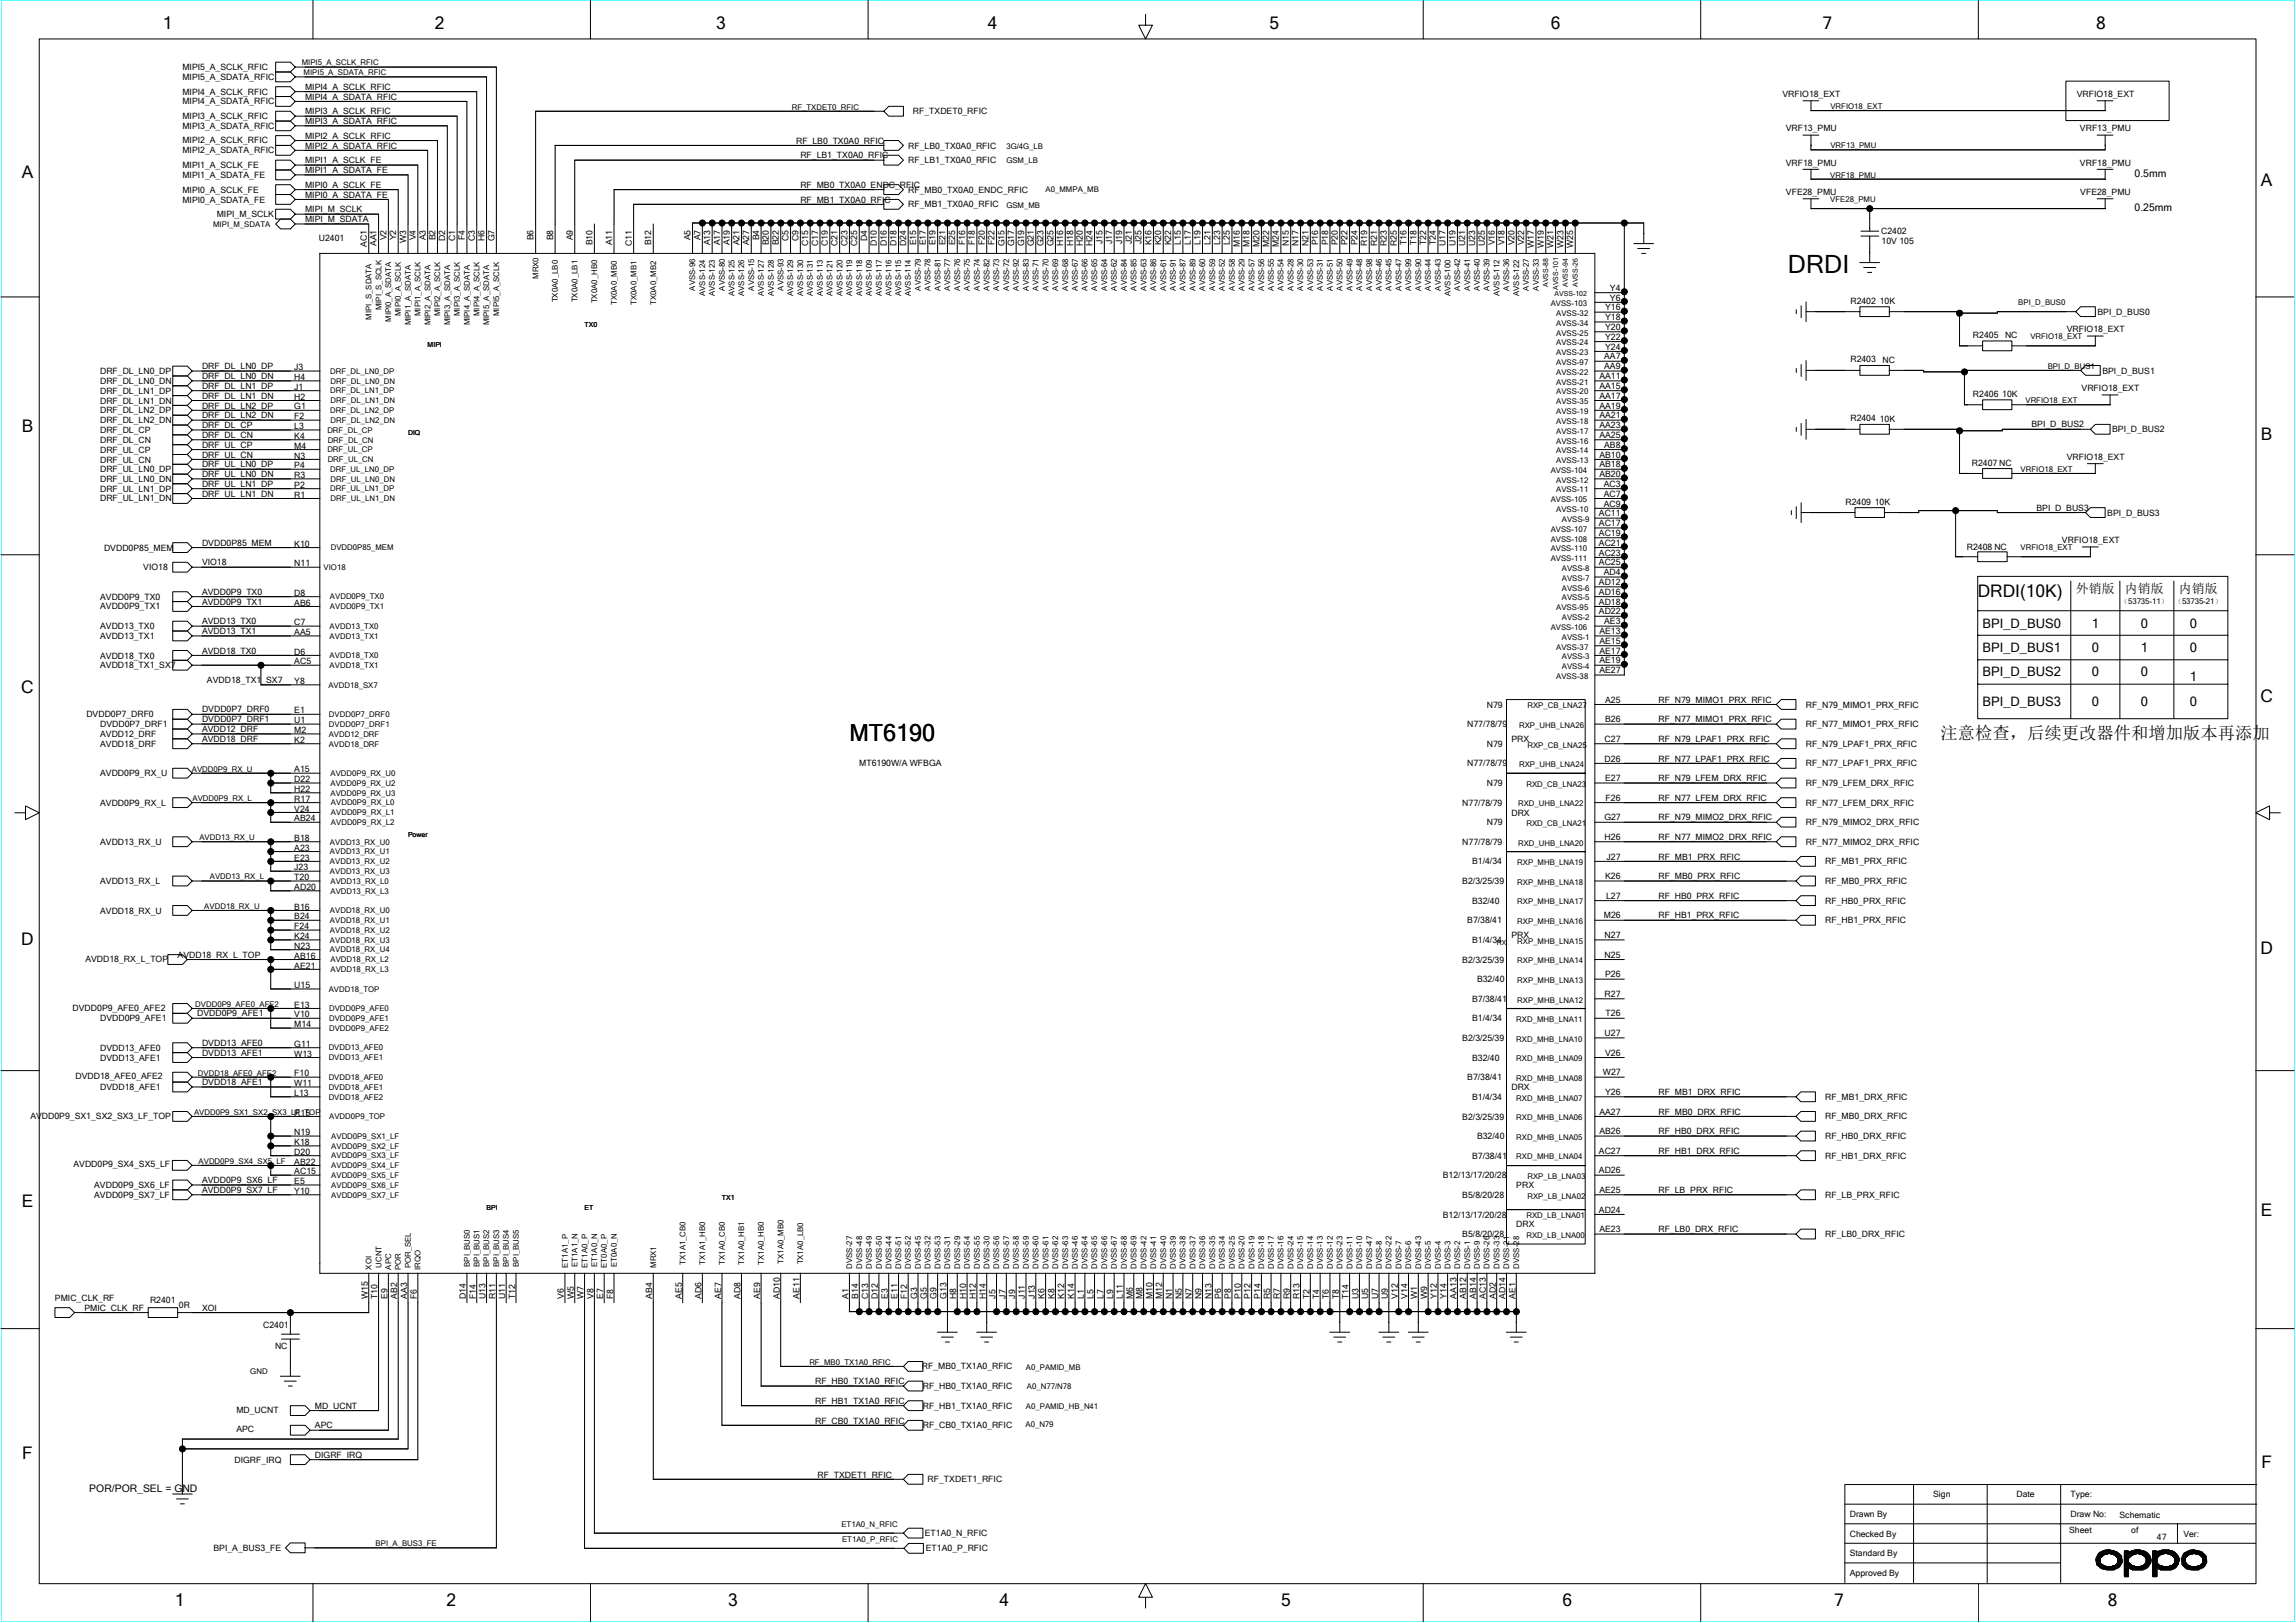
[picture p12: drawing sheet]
<svg xmlns="http://www.w3.org/2000/svg" width="297mm" height="210mm" viewBox="0 0 297 210" stroke-linecap="round" stroke-linejoin="round" font-family="sans-serif">
<defs><g id="words">
<text font-size="3.3" x="231.3" y="35.4">DRDI</text>
<text font-size="3" x="109.9" y="95.8">MT6190</text>
<g font-size="2.2">
<text x="21.1" y="3.8">1</text>
<text x="56.2" y="3.8">2</text>
<text x="92.7" y="3.8">3</text>
<text x="127.8" y="3.8">4</text>
<text x="164.2" y="3.8">5</text>
<text x="200.6" y="3.8">6</text>
<text x="235.8" y="3.8">7</text>
<text x="271.2" y="3.8">8</text>
<text x="2.8" y="23">A</text>
<text x="292.5" y="24.1">A</text>
<text x="2.8" y="55.8">B</text>
<text x="292.5" y="57">B</text>
<text x="255.9" y="77.3">DRDI(10K)</text>
<text x="2.7" y="89.7">C</text>
<text x="251" y="95.7">注意检查，后续更改器件和增加版本再添加</text>
<text x="292.4" y="90.8">C</text>
<text x="2.7" y="122.3">D</text>
<text x="292.4" y="123.5">D</text>
<text x="2.8" y="156.2">E</text>
<text x="292.5" y="157.3">E</text>
<text x="2.9" y="188.8">F</text>
<text x="292.6" y="189.9">F</text>
<text x="22.6" y="207.8">1</text>
<text x="57.8" y="207.8">2</text>
<text x="94.2" y="207.8">3</text>
<text x="129.3" y="207.8">4</text>
<text x="165.7" y="207.8">5</text>
<text x="202.2" y="207.8">6</text>
<text x="237.3" y="207.8">7</text>
<text x="272.7" y="207.8">8</text>
</g>
<g font-size="1.7">
<text x="268.6" y="76.8">外销版</text>
<text x="274.9" y="76.8">内销版</text>
<text x="281.9" y="76.8">内销版</text>
<text x="256.5" y="81.2">BPI_D_BUS0</text>
<text x="270.6" y="81.2">1</text>
<text x="277" y="81.2">0</text>
<text x="283.3" y="81.2">0</text>
<text x="256.5" y="84.4">BPI_D_BUS1</text>
<text x="256.5" y="87.5">BPI_D_BUS2</text>
<text x="270.6" y="84.4">0</text>
<text x="270.6" y="87.5">0</text>
<text x="277" y="84.4">1</text>
<text x="277" y="87.5">0</text>
<text x="283.3" y="88.2">1</text>
<text x="283.3" y="84.4">0</text>
<text x="256.5" y="91.3">BPI_D_BUS3</text>
<text x="270.6" y="91.3">0</text>
<text x="277" y="91.3">0</text>
<text x="283.3" y="91.3">0</text>
</g>
<g font-size="1.3">
<text x="276.2" y="22.9">0.5mm</text>
<text x="276.2" y="27.3">0.25mm</text>
<text x="11.6" y="193">POR/POR_SEL = GND</text>
</g>
<g font-size="1.1">
<text x="23.6" y="9.1">MIPI5_A_SCLK_RFIC</text>
<text x="23.6" y="10.3">MIPI5_A_SDATA_RFIC</text>
<text x="39.5" y="11.6">MIPI4_A_SCLK_RFIC</text>
<text x="23.6" y="12.2">MIPI4_A_SCLK_RFIC</text>
<text x="23.6" y="13.5">MIPI4_A_SDATA_RFIC</text>
<text x="23.6" y="16.7">MIPI3_A_SDATA_RFIC</text>
<text x="23.6" y="15.4">MIPI3_A_SCLK_RFIC</text>
<text x="39.5" y="17.9">MIPI2_A_SCLK_RFIC</text>
<text x="39.5" y="12.9">MIPI4_A_SDATA_RFIC</text>
<text x="39.5" y="14.8">MIPI3_A_SCLK_RFIC</text>
<text x="39.5" y="16">MIPI3_A_SDATA_RFIC</text>
<text x="118.1" y="14.8">RF_TXDET0_RFIC</text>
<text x="230.6" y="12.5">VRFIO18_EXT</text>
<text x="231" y="17">VRF13_PMU</text>
<text x="268.7" y="12.5">VRFIO18_EXT</text>
<text x="269.1" y="17">VRF13_PMU</text>
<text x="23.6" y="19.8">MIPI2_A_SDATA_RFIC</text>
<text x="23.6" y="18.6">MIPI2_A_SCLK_RFIC</text>
<text x="23.6" y="23">MIPI1_A_SDATA_FE</text>
<text x="23.6" y="21.7">MIPI1_A_SCLK_FE</text>
<text x="39.5" y="19.2">MIPI2_A_SDATA_RFIC</text>
<text x="39.5" y="21.1">MIPI1_A_SCLK_FE</text>
<text x="39.5" y="22.4">MIPI1_A_SDATA_FE</text>
<text x="103" y="18.6">RF_LB0_TX0A0_RFIC</text>
<text x="103.5" y="20.5">RF_LB1_TX0A0_RFIC</text>
<text x="117.5" y="19.2">RF_LB0_TX0A0_RFIC</text>
<text x="117.5" y="21.1">RF_LB1_TX0A0_RFIC</text>
<text x="231" y="21.4">VRF18_PMU</text>
<text x="269.1" y="21.4">VRF18_PMU</text>
<text x="23.6" y="26.2">MIPI0_A_SDATA_FE</text>
<text x="23.6" y="24.9">MIPI0_A_SCLK_FE</text>
<text x="28" y="28.1">MIPI_M_SCLK</text>
<text x="39.5" y="28.7">MIPI_M_SDATA</text>
<text x="39.5" y="25.6">MIPI0_A_SDATA_FE</text>
<text x="39.5" y="27.5">MIPI_M_SCLK</text>
<text x="39.5" y="24.3">MIPI0_A_SCLK_FE</text>
<text x="103.5" y="24.3">RF_MB0_TX0A0_ENDC_RFIC</text>
<text x="103.5" y="26.2">RF_MB1_TX0A0_RFIC</text>
<text x="117.5" y="24.9">RF_MB0_TX0A0_ENDC_RFIC</text>
<text x="117.5" y="26.8">RF_MB1_TX0A0_RFIC</text>
<text x="231.1" y="25.2">VFE28_PMU</text>
<text x="269.1" y="25.2">VFE28_PMU</text>
<text x="41.3" y="31.2">U2401</text>
<text x="47.5" y="31.9" transform="rotate(-90 47.5 31.9)">AC1</text>
<text x="48.7" y="31.9" transform="rotate(-90 48.7 31.9)">AA1</text>
<text x="50" y="31.1" transform="rotate(-90 50 31.1)">V2</text>
<text x="51.3" y="31.1" transform="rotate(-90 51.3 31.1)">Y2</text>
<text x="52.5" y="31.4" transform="rotate(-90 52.5 31.4)">W3</text>
<text x="53.8" y="31.1" transform="rotate(-90 53.8 31.1)">V4</text>
<text x="55.1" y="31.1" transform="rotate(-90 55.1 31.1)">A3</text>
<text x="56.3" y="31.1" transform="rotate(-90 56.3 31.1)">B2</text>
<text x="57.6" y="31.2" transform="rotate(-90 57.6 31.2)">D2</text>
<text x="58.9" y="31.2" transform="rotate(-90 58.9 31.2)">C1</text>
<text x="60.2" y="31.1" transform="rotate(-90 60.2 31.1)">F4</text>
<text x="61.4" y="31.2" transform="rotate(-90 61.4 31.2)">C3</text>
<text x="62.7" y="31.2" transform="rotate(-90 62.7 31.2)">H6</text>
<text x="64" y="31.2" transform="rotate(-90 64 31.2)">G7</text>
<text x="69" y="31.1" transform="rotate(-90 69 31.1)">B6</text>
<text x="71.6" y="31.1" transform="rotate(-90 71.6 31.1)">B8</text>
<text x="74.1" y="31.1" transform="rotate(-90 74.1 31.1)">A9</text>
<text x="76.6" y="31.7" transform="rotate(-90 76.6 31.7)">B10</text>
<text x="79.2" y="31.7" transform="rotate(-90 79.2 31.7)">A11</text>
<text x="81.7" y="31.8" transform="rotate(-90 81.7 31.8)">C11</text>
<text x="84.3" y="31.7" transform="rotate(-90 84.3 31.7)">B12</text>
<text x="89.3" y="31.1" transform="rotate(-90 89.3 31.1)">A5</text>
<text x="90.6" y="31.1" transform="rotate(-90 90.6 31.1)">A7</text>
<text x="91.9" y="31.7" transform="rotate(-90 91.9 31.7)">A13</text>
<text x="93.2" y="31.7" transform="rotate(-90 93.2 31.7)">A17</text>
<text x="94.4" y="31.7" transform="rotate(-90 94.4 31.7)">A19</text>
<text x="95.7" y="31.7" transform="rotate(-90 95.7 31.7)">A21</text>
<text x="96.9" y="31.7" transform="rotate(-90 96.9 31.7)">A27</text>
<text x="98.2" y="31.1" transform="rotate(-90 98.2 31.1)">B4</text>
<text x="99.5" y="31.7" transform="rotate(-90 99.5 31.7)">B20</text>
<text x="100.7" y="31.7" transform="rotate(-90 100.7 31.7)">B22</text>
<text x="102" y="31.2" transform="rotate(-90 102 31.2)">C5</text>
<text x="103.3" y="31.2" transform="rotate(-90 103.3 31.2)">C9</text>
<text x="104.6" y="31.8" transform="rotate(-90 104.6 31.8)">C15</text>
<text x="105.8" y="31.8" transform="rotate(-90 105.8 31.8)">C17</text>
<text x="107.1" y="31.8" transform="rotate(-90 107.1 31.8)">C19</text>
<text x="108.4" y="31.8" transform="rotate(-90 108.4 31.8)">C21</text>
<text x="109.6" y="31.8" transform="rotate(-90 109.6 31.8)">C23</text>
<text x="110.9" y="31.8" transform="rotate(-90 110.9 31.8)">C25</text>
<text x="112.2" y="31.2" transform="rotate(-90 112.2 31.2)">D4</text>
<text x="113.4" y="31.8" transform="rotate(-90 113.4 31.8)">D10</text>
<text x="114.7" y="31.8" transform="rotate(-90 114.7 31.8)">D16</text>
<text x="116" y="31.8" transform="rotate(-90 116 31.8)">D18</text>
<text x="117.2" y="31.8" transform="rotate(-90 117.2 31.8)">D24</text>
<text x="118.5" y="31.7" transform="rotate(-90 118.5 31.7)">E15</text>
<text x="119.8" y="31.7" transform="rotate(-90 119.8 31.7)">E17</text>
<text x="121" y="31.7" transform="rotate(-90 121 31.7)">E19</text>
<text x="122.3" y="31.7" transform="rotate(-90 122.3 31.7)">E21</text>
<text x="123.6" y="31.7" transform="rotate(-90 123.6 31.7)">E25</text>
<text x="124.9" y="31.7" transform="rotate(-90 124.9 31.7)">F16</text>
<text x="126.1" y="31.7" transform="rotate(-90 126.1 31.7)">F18</text>
<text x="127.4" y="31.7" transform="rotate(-90 127.4 31.7)">F20</text>
<text x="128.7" y="31.7" transform="rotate(-90 128.7 31.7)">F22</text>
<text x="129.9" y="31.9" transform="rotate(-90 129.9 31.9)">G15</text>
<text x="131.2" y="31.9" transform="rotate(-90 131.2 31.9)">G17</text>
<text x="132.5" y="31.9" transform="rotate(-90 132.5 31.9)">G19</text>
<text x="133.7" y="31.9" transform="rotate(-90 133.7 31.9)">G21</text>
<text x="135" y="31.9" transform="rotate(-90 135 31.9)">G23</text>
<text x="136.3" y="31.9" transform="rotate(-90 136.3 31.9)">G25</text>
<text x="137.6" y="31.8" transform="rotate(-90 137.6 31.8)">H16</text>
<text x="138.8" y="31.8" transform="rotate(-90 138.8 31.8)">H18</text>
<text x="140.1" y="31.8" transform="rotate(-90 140.1 31.8)">H20</text>
<text x="141.3" y="31.8" transform="rotate(-90 141.3 31.8)">H24</text>
<text x="142.6" y="31.6" transform="rotate(-90 142.6 31.6)">J15</text>
<text x="143.9" y="31.6" transform="rotate(-90 143.9 31.6)">J17</text>
<text x="145.2" y="31.6" transform="rotate(-90 145.2 31.6)">J19</text>
<text x="146.4" y="31.6" transform="rotate(-90 146.4 31.6)">J21</text>
<text x="147.7" y="31.6" transform="rotate(-90 147.7 31.6)">J25</text>
<text x="149" y="31.7" transform="rotate(-90 149 31.7)">K16</text>
<text x="150.2" y="31.7" transform="rotate(-90 150.2 31.7)">K20</text>
<text x="151.5" y="31.7" transform="rotate(-90 151.5 31.7)">K22</text>
<text x="152.8" y="31.6" transform="rotate(-90 152.8 31.6)">L15</text>
<text x="154" y="31.6" transform="rotate(-90 154 31.6)">L17</text>
<text x="155.3" y="31.6" transform="rotate(-90 155.3 31.6)">L19</text>
<text x="156.6" y="31.6" transform="rotate(-90 156.6 31.6)">L21</text>
<text x="157.9" y="31.6" transform="rotate(-90 157.9 31.6)">L23</text>
<text x="159.1" y="31.6" transform="rotate(-90 159.1 31.6)">L25</text>
<text x="160.4" y="31.9" transform="rotate(-90 160.4 31.9)">M16</text>
<text x="161.7" y="31.9" transform="rotate(-90 161.7 31.9)">M18</text>
<text x="162.9" y="31.9" transform="rotate(-90 162.9 31.9)">M20</text>
<text x="164.2" y="31.9" transform="rotate(-90 164.2 31.9)">M22</text>
<text x="165.5" y="31.9" transform="rotate(-90 165.5 31.9)">M24</text>
<text x="166.7" y="31.8" transform="rotate(-90 166.7 31.8)">N15</text>
<text x="168" y="31.8" transform="rotate(-90 168 31.8)">N17</text>
<text x="169.3" y="31.8" transform="rotate(-90 169.3 31.8)">N21</text>
<text x="170.5" y="31.7" transform="rotate(-90 170.5 31.7)">P16</text>
<text x="171.8" y="31.7" transform="rotate(-90 171.8 31.7)">P18</text>
<text x="173.1" y="31.7" transform="rotate(-90 173.1 31.7)">P20</text>
<text x="174.3" y="31.7" transform="rotate(-90 174.3 31.7)">P22</text>
<text x="175.6" y="31.7" transform="rotate(-90 175.6 31.7)">P24</text>
<text x="176.9" y="31.8" transform="rotate(-90 176.9 31.8)">R19</text>
<text x="178.2" y="31.8" transform="rotate(-90 178.2 31.8)">R21</text>
<text x="179.4" y="31.8" transform="rotate(-90 179.4 31.8)">R23</text>
<text x="180.7" y="31.8" transform="rotate(-90 180.7 31.8)">R25</text>
<text x="182" y="31.7" transform="rotate(-90 182 31.7)">T16</text>
<text x="183.2" y="31.7" transform="rotate(-90 183.2 31.7)">T18</text>
<text x="184.5" y="31.7" transform="rotate(-90 184.5 31.7)">T22</text>
<text x="185.8" y="31.7" transform="rotate(-90 185.8 31.7)">T24</text>
<text x="187" y="31.8" transform="rotate(-90 187 31.8)">U17</text>
<text x="188.3" y="31.8" transform="rotate(-90 188.3 31.8)">U19</text>
<text x="189.6" y="31.8" transform="rotate(-90 189.6 31.8)">U21</text>
<text x="190.8" y="31.8" transform="rotate(-90 190.8 31.8)">U23</text>
<text x="192.1" y="31.8" transform="rotate(-90 192.1 31.8)">U25</text>
<text x="193.4" y="31.7" transform="rotate(-90 193.4 31.7)">V16</text>
<text x="194.6" y="31.7" transform="rotate(-90 194.6 31.7)">V18</text>
<text x="195.9" y="31.7" transform="rotate(-90 195.9 31.7)">V20</text>
<text x="197.2" y="31.7" transform="rotate(-90 197.2 31.7)">V22</text>
<text x="198.5" y="32.1" transform="rotate(-90 198.5 32.1)">W17</text>
<text x="199.7" y="32.1" transform="rotate(-90 199.7 32.1)">W19</text>
<text x="201" y="32.1" transform="rotate(-90 201 32.1)">W21</text>
<text x="202.3" y="32.1" transform="rotate(-90 202.3 32.1)">W23</text>
<text x="203.5" y="32.1" transform="rotate(-90 203.5 32.1)">W25</text>
<text x="243.4" y="30.3">C2402</text>
<text x="243.4" y="31.6">10V 105</text>
<text x="207.7" y="40.2">Y16</text>
<text x="207.7" y="41.4">Y18</text>
<text x="208.3" y="37.6">Y4</text>
<text x="208.3" y="38.9">Y6</text>
<text x="239.4" y="39.3">R2402</text>
<text x="243.2" y="39.3">10K</text>
<text x="271.4" y="40.7">BPI_D_BUS0</text>
<text x="26.1" y="47.8">DRF_DL_LN0_DP</text>
<text x="38.1" y="47.9">J3</text>
<text x="207.5" y="47.8">AA9</text>
<text x="207.5" y="46.5">AA7</text>
<text x="207.7" y="42.7">Y20</text>
<text x="207.7" y="44">Y22</text>
<text x="207.7" y="45.2">Y24</text>
<text x="239.4" y="46.9">R2403</text>
<text x="243.5" y="46.9">NC</text>
<text x="255.2" y="43.7">R2405</text>
<text x="259.4" y="43.8">NC</text>
<text x="267.4" y="43">VRFIO18_EXT</text>
<text x="13" y="48.4">DRF_DL_LN0_DP</text>
<text x="13" y="49.7">DRF_DL_LN0_DN</text>
<text x="13" y="50.9">DRF_DL_LN1_DP</text>
<text x="13" y="52.2">DRF_DL_LN1_DN</text>
<text x="13" y="53.5">DRF_DL_LN2_DP</text>
<text x="26.1" y="49">DRF_DL_LN0_DN</text>
<text x="26.1" y="52.9">DRF_DL_LN2_DP</text>
<text x="26.1" y="51.6">DRF_DL_LN1_DN</text>
<text x="26.1" y="50.3">DRF_DL_LN1_DP</text>
<text x="38.1" y="53">G1</text>
<text x="38.1" y="50.4">J1</text>
<text x="38.1" y="51.7">H2</text>
<text x="38.1" y="49.2">H4</text>
<text x="206.9" y="51.6">AA17</text>
<text x="206.9" y="49">AA11</text>
<text x="206.9" y="50.3">AA15</text>
<text x="206.9" y="52.9">AA19</text>
<text x="255.2" y="51.3">R2406</text>
<text x="259" y="51.4">10K</text>
<text x="269.3" y="50.6">VRFIO18_EXT</text>
<text x="272" y="48.3">BPI_D_BUS1</text>
<text x="13" y="54.7">DRF_DL_LN2_DN</text>
<text x="13" y="57.3">DRF_DL_CN</text>
<text x="13" y="56">DRF_DL_CP</text>
<text x="13" y="59.8">DRF_UL_CN</text>
<text x="13" y="58.5">DRF_UL_CP</text>
<text x="26.1" y="54.1">DRF_DL_LN2_DN</text>
<text x="26.1" y="56.7">DRF_DL_CN</text>
<text x="26.1" y="59.2">DRF_UL_CN</text>
<text x="26.1" y="57.9">DRF_UL_CP</text>
<text x="26.1" y="55.4">DRF_DL_CP</text>
<text x="38.1" y="54.3">F2</text>
<text x="38.1" y="55.5">L3</text>
<text x="38.1" y="56.8">K4</text>
<text x="38.1" y="58.1">M4</text>
<text x="38.1" y="59.3">N3</text>
<text x="206.9" y="54.1">AA21</text>
<text x="206.9" y="55.4">AA23</text>
<text x="206.9" y="56.7">AA25</text>
<text x="206.9" y="59.2">AB10</text>
<text x="207.5" y="57.9">AB8</text>
<text x="239.4" y="54.5">R2404</text>
<text x="243.2" y="54.6">10K</text>
<text x="262.8" y="55.3">BPI_D_BUS2</text>
<text x="267.4" y="59.5">VRFIO18_EXT</text>
<text x="273.3" y="55.9">BPI_D_BUS2</text>
<text x="13" y="62.4">DRF_UL_LN0_DN</text>
<text x="13" y="61.1">DRF_UL_LN0_DP</text>
<text x="13" y="63.6">DRF_UL_LN1_DP</text>
<text x="13" y="64.9">DRF_UL_LN1_DN</text>
<text x="26.1" y="60.5">DRF_UL_LN0_DP</text>
<text x="26.1" y="63">DRF_UL_LN1_DP</text>
<text x="26.1" y="64.3">DRF_UL_LN1_DN</text>
<text x="26.1" y="61.7">DRF_UL_LN0_DN</text>
<text x="38.1" y="63.1">P2</text>
<text x="38.1" y="64.4">R1</text>
<text x="38.1" y="60.6">P4</text>
<text x="38.1" y="61.8">R3</text>
<text x="206.9" y="60.5">AB18</text>
<text x="206.9" y="61.7">AB20</text>
<text x="207.5" y="64.3">AC7</text>
<text x="207.5" y="63">AC3</text>
<text x="207.5" y="65.5">AC9</text>
<text x="238.8" y="65.3">R2409</text>
<text x="242.5" y="65.3">10K</text>
<text x="255.1" y="60.3">R2407 NC</text>
<text x="13.5" y="71.2">DVDD0P85_MEM</text>
<text x="26.1" y="70.6">DVDD0P85_MEM</text>
<text x="38.1" y="70.7">K10</text>
<text x="206.9" y="66.8">AC11</text>
<text x="206.9" y="68.1">AC17</text>
<text x="206.9" y="69.3">AC19</text>
<text x="206.9" y="70.6">AC21</text>
<text x="206.9" y="71.9">AC23</text>
<text x="254.5" y="71.1">R2408 NC</text>
<text x="263.5" y="66.1">BPI_D_BUS3</text>
<text x="266.8" y="70.3">VRFIO18_EXT</text>
<text x="272.6" y="66.7">BPI_D_BUS3</text>
<text x="13" y="77.6">AVDD0P9_TX0</text>
<text x="18.5" y="73.8">VIO18</text>
<text x="26.1" y="77">AVDD0P9_TX0</text>
<text x="26.1" y="73.2">VIO18</text>
<text x="38.1" y="77.1">D8</text>
<text x="38.1" y="73.3">N11</text>
<text x="206.9" y="73.2">AC25</text>
<text x="206.9" y="75.7">AD12</text>
<text x="206.9" y="77">AD16</text>
<text x="207.5" y="74.4">AD4</text>
<text x="13" y="78.8">AVDD0P9_TX1</text>
<text x="13" y="81.4">AVDD13_TX0</text>
<text x="13" y="82.7">AVDD13_TX1</text>
<text x="26.1" y="78.2">AVDD0P9_TX1</text>
<text x="26.1" y="82">AVDD13_TX1</text>
<text x="26.1" y="80.8">AVDD13_TX0</text>
<text x="38.1" y="80.9">C7</text>
<text x="38.1" y="82.2">AA5</text>
<text x="38.1" y="78.4">AB6</text>
<text x="206.9" y="79.5">AD22</text>
<text x="206.9" y="78.2">AD18</text>
<text x="206.9" y="82">AE13</text>
<text x="206.9" y="83.3">AE15</text>
<text x="207.5" y="80.8">AE3</text>
<text x="13" y="85.2">AVDD18_TX0</text>
<text x="13" y="86.5">AVDD18_TX1_SX7</text>
<text x="26.1" y="84.6">AVDD18_TX0</text>
<text x="26.8" y="88.4">AVDD18_TX1_SX7</text>
<text x="38.1" y="88.5">Y8</text>
<text x="38.1" y="84.7">D6</text>
<text x="38.1" y="86">AC5</text>
<text x="206.9" y="84.6">AE17</text>
<text x="206.9" y="85.8">AE19</text>
<text x="206.9" y="87.1">AE27</text>
<text x="11.2" y="92.8">DVDD0P7_DRF0</text>
<text x="13" y="94.1">DVDD0P7_DRF1</text>
<text x="13" y="95.4">AVDD12_DRF</text>
<text x="26.1" y="96">AVDD18_DRF</text>
<text x="26.1" y="93.5">DVDD0P7_DRF1</text>
<text x="26.1" y="92.2">DVDD0P7_DRF0</text>
<text x="26.1" y="94.7">AVDD12_DRF</text>
<text x="38.1" y="92.3">E1</text>
<text x="38.1" y="93.6">U1</text>
<text x="38.1" y="94.8">M2</text>
<text x="189.8" y="94.1">N77/78/79</text>
<text x="192.4" y="91.5">N79</text>
<text x="195.5" y="96">PRX</text>
<text x="207.6" y="96">C27</text>
<text x="207.7" y="90.9">A25</text>
<text x="207.7" y="93.5">B26</text>
<text x="214.6" y="96">RF_N79_LPAF1_PRX_RFIC</text>
<text x="214.6" y="90.9">RF_N79_MIMO1_PRX_RFIC</text>
<text x="214.6" y="93.5">RF_N77_MIMO1_PRX_RFIC</text>
<text x="233.6" y="91.5">RF_N79_MIMO1_PRX_RFIC</text>
<text x="233.6" y="94.1">RF_N77_MIMO1_PRX_RFIC</text>
<text x="13" y="100.4">AVDD0P9_RX_U</text>
<text x="13" y="96.6">AVDD18_DRF</text>
<text x="38.1" y="99.9">A15</text>
<text x="38.1" y="101.2">D22</text>
<text x="38.1" y="96.1">K2</text>
<text x="111.2" y="99.1">MT6190W/A WFBGA</text>
<text x="189.8" y="99.2">N77/78/79</text>
<text x="192.4" y="96.6">N79</text>
<text x="192.4" y="101.7">N79</text>
<text x="207.6" y="98.5">D26</text>
<text x="207.7" y="101.1">E27</text>
<text x="214.6" y="98.5">RF_N77_LPAF1_PRX_RFIC</text>
<text x="214.6" y="101.1">RF_N79_LFEM_DRX_RFIC</text>
<text x="233.6" y="96.6">RF_N79_LPAF1_PRX_RFIC</text>
<text x="233.6" y="99.2">RF_N77_LPAF1_PRX_RFIC</text>
<text x="233.6" y="101.7">RF_N79_LFEM_DRX_RFIC</text>
<text x="13" y="104.2">AVDD0P9_RX_L</text>
<text x="38.1" y="102.5">H22</text>
<text x="38.1" y="103.7">R17</text>
<text x="38.1" y="105">V24</text>
<text x="38.1" y="106.3">AB24</text>
<text x="189.2" y="104.2">N77/78/79</text>
<text x="192.4" y="106.8">N79</text>
<text x="195.5" y="105.5">DRX</text>
<text x="207.6" y="106.2">G27</text>
<text x="207.7" y="103.6">F26</text>
<text x="214.6" y="103.6">RF_N77_LFEM_DRX_RFIC</text>
<text x="214.6" y="106.2">RF_N79_MIMO2_DRX_RFIC</text>
<text x="233.6" y="104.2">RF_N77_LFEM_DRX_RFIC</text>
<text x="233.6" y="106.8">RF_N79_MIMO2_DRX_RFIC</text>
<text x="13" y="109.3">AVDD13_RX_U</text>
<text x="38.1" y="110.1">A23</text>
<text x="38.1" y="111.3">E23</text>
<text x="38.1" y="112.6">J23</text>
<text x="38.1" y="108.8">B18</text>
<text x="38.1" y="113.9">T20</text>
<text x="189.2" y="109.3">N77/78/79</text>
<text x="190.5" y="111.8">B1/4/34</text>
<text x="207.6" y="108.7">H26</text>
<text x="207.7" y="113.7">K26</text>
<text x="207.9" y="111.2">J27</text>
<text x="214.6" y="111.2">RF_MB1_PRX_RFIC</text>
<text x="214.6" y="113.7">RF_MB0_PRX_RFIC</text>
<text x="214.6" y="108.7">RF_N77_MIMO2_DRX_RFIC</text>
<text x="233.6" y="109.3">RF_N77_MIMO2_DRX_RFIC</text>
<text x="236.1" y="111.8">RF_MB1_PRX_RFIC</text>
<text x="13" y="118.2">AVDD18_RX_U</text>
<text x="13" y="114.4">AVDD13_RX_L</text>
<text x="38.1" y="115.1">AD20</text>
<text x="38.1" y="117.7">B16</text>
<text x="38.1" y="119">B24</text>
<text x="189.2" y="114.4">B2/3/25/39</text>
<text x="189.8" y="119.5">B7/38/41</text>
<text x="190.5" y="116.9">B32/40</text>
<text x="207.5" y="118.8">M26</text>
<text x="207.8" y="116.3">L27</text>
<text x="214.6" y="118.8">RF_HB1_PRX_RFIC</text>
<text x="214.6" y="116.3">RF_HB0_PRX_RFIC</text>
<text x="236.1" y="114.4">RF_MB0_PRX_RFIC</text>
<text x="236.1" y="116.9">RF_HB0_PRX_RFIC</text>
<text x="236.1" y="119.5">RF_HB1_PRX_RFIC</text>
<text x="11" y="124.5">AVDD18_RX_L_TOP</text>
<text x="23" y="123.9">AVDD18_RX_L_TOP</text>
<text x="38.1" y="120.2">F24</text>
<text x="38.1" y="121.5">K24</text>
<text x="38.1" y="122.8">N23</text>
<text x="38.1" y="124">AB16</text>
<text x="38.1" y="125.3">AE21</text>
<text x="189.2" y="124.5">B2/3/25/39</text>
<text x="190.5" y="122">B1/4/34</text>
<text x="195.5" y="121.4">PRX</text>
<text x="207.6" y="121.4">N27</text>
<text x="207.6" y="123.9">N25</text>
<text x="9.4" y="130.9">DVDD0P9_AFE0_AFE2</text>
<text x="25.5" y="131.5">DVDD0P9_AFE1</text>
<text x="38.1" y="127.8">U15</text>
<text x="38.1" y="130.4">E13</text>
<text x="38.1" y="131.6">V10</text>
<text x="190.5" y="129.6">B7/38/41</text>
<text x="191.1" y="127.1">B32/40</text>
<text x="207.6" y="129">R27</text>
<text x="207.7" y="126.4">P26</text>
<text x="207.7" y="131.5">T26</text>
<text x="13" y="132.1">DVDD0P9_AFE1</text>
<text x="13" y="135.9">DVDD13_AFE0</text>
<text x="13" y="137.2">DVDD13_AFE1</text>
<text x="26.1" y="135.3">DVDD13_AFE0</text>
<text x="26.1" y="136.6">DVDD13_AFE1</text>
<text x="38.1" y="132.9">M14</text>
<text x="38.1" y="135.4">G11</text>
<text x="38.1" y="136.7">W13</text>
<text x="189.2" y="134.7">B2/3/25/39</text>
<text x="190.5" y="137.2">B32/40</text>
<text x="190.5" y="132.1">B1/4/34</text>
<text x="207.6" y="134">U27</text>
<text x="207.7" y="136.6">V26</text>
<text x="9.8" y="139.6">DVDD18_AFE0_AFE2</text>
<text x="13" y="141">DVDD18_AFE1</text>
<text x="26.1" y="140.4">DVDD18_AFE1</text>
<text x="38.1" y="139.3">F10</text>
<text x="38.1" y="140.5">W11</text>
<text x="38.1" y="141.8">L13</text>
<text x="189.8" y="139.8">B7/38/41</text>
<text x="190.5" y="142.3">B1/4/34</text>
<text x="195.5" y="141">DRX</text>
<text x="207.4" y="139.1">W27</text>
<text x="207.7" y="141.7">Y26</text>
<text x="214.6" y="141.7">RF_MB1_DRX_RFIC</text>
<text x="236.1" y="142.3">RF_MB1_DRX_RFIC</text>
<text x="3.9" y="144.8">AVDD0P9_SX1_SX2_SX3_LF_TOP</text>
<text x="38.1" y="146.9">N19</text>
<text x="38.1" y="148.1">K18</text>
<text x="38.1" y="149.4">D20</text>
<text x="38.1" y="144.3">R15</text>
<text x="189.2" y="144.8">B2/3/25/39</text>
<text x="190.5" y="149.9">B7/38/41</text>
<text x="191.1" y="147.4">B32/40</text>
<text x="206.9" y="149.3">AC27</text>
<text x="206.9" y="144.2">AA27</text>
<text x="206.9" y="146.7">AB26</text>
<text x="214.6" y="144.2">RF_MB0_DRX_RFIC</text>
<text x="214.6" y="146.7">RF_HB0_DRX_RFIC</text>
<text x="214.6" y="149.3">RF_HB1_DRX_RFIC</text>
<text x="236.1" y="144.8">RF_MB0_DRX_RFIC</text>
<text x="236.1" y="147.4">RF_HB0_DRX_RFIC</text>
<text x="236.1" y="149.9">RF_HB1_DRX_RFIC</text>
<text x="9.5" y="151">AVDD0P9_SX4_SX5_LF</text>
<text x="12.2" y="153.7">AVDD0P9_SX6_LF</text>
<text x="12.2" y="155">AVDD0P9_SX7_LF</text>
<text x="26.1" y="154.3">AVDD0P9_SX7_LF</text>
<text x="26.1" y="153.1">AVDD0P9_SX6_LF</text>
<text x="38.1" y="150.7">AB22</text>
<text x="38.1" y="151.9">AC15</text>
<text x="38.1" y="153.2">E5</text>
<text x="38.1" y="154.5">Y10</text>
<text x="186.7" y="152.4">B12/13/17/20/28</text>
<text x="189.2" y="155">B5/8/20/28</text>
<text x="196.2" y="153.7">PRX</text>
<text x="206.9" y="151.8">AD26</text>
<text x="206.9" y="154.3">AE25</text>
<text x="214.6" y="154.3">RF_LB_PRX_RFIC</text>
<text x="236.1" y="155">RF_LB_PRX_RFIC</text>
<text x="186.7" y="157.5">B12/13/17/20/28</text>
<text x="189.2" y="160.1">B5/8/20/28</text>
<text x="196.2" y="158.8">DRX</text>
<text x="206.9" y="156.9">AD24</text>
<text x="206.9" y="159.4">AE23</text>
<text x="214.6" y="159.4">RF_LB0_DRX_RFIC</text>
<text x="236.1" y="160">RF_LB0_DRX_RFIC</text>
<text x="7.1" y="168.3">PMIC_CLK_RF</text>
<text x="10.9" y="169.6">PMIC_CLK_RF</text>
<text x="19.4" y="168.6">R2401</text>
<text x="23.2" y="169.3">0R</text>
<text x="26.1" y="169.6">XOI</text>
<text x="34.1" y="171.9">C2401</text>
<text x="47.6" y="168" transform="rotate(-90 47.6 168)">W15</text>
<text x="48.8" y="168" transform="rotate(-90 48.8 168)">T10</text>
<text x="50.1" y="168" transform="rotate(-90 50.1 168)">E9</text>
<text x="51.4" y="168" transform="rotate(-90 51.4 168)">AB2</text>
<text x="52.7" y="168" transform="rotate(-90 52.7 168)">AA3</text>
<text x="53.9" y="168" transform="rotate(-90 53.9 168)">F6</text>
<text x="60.3" y="168" transform="rotate(-90 60.3 168)">D14</text>
<text x="61.5" y="168" transform="rotate(-90 61.5 168)">F14</text>
<text x="62.8" y="168" transform="rotate(-90 62.8 168)">U13</text>
<text x="64.1" y="168" transform="rotate(-90 64.1 168)">R11</text>
<text x="65.4" y="168" transform="rotate(-90 65.4 168)">U11</text>
<text x="66.6" y="168" transform="rotate(-90 66.6 168)">T12</text>
<text x="73" y="168" transform="rotate(-90 73 168)">V6</text>
<text x="74.2" y="168" transform="rotate(-90 74.2 168)">W5</text>
<text x="75.5" y="168" transform="rotate(-90 75.5 168)">W7</text>
<text x="76.8" y="168" transform="rotate(-90 76.8 168)">V8</text>
<text x="78" y="168" transform="rotate(-90 78 168)">E7</text>
<text x="79.3" y="168" transform="rotate(-90 79.3 168)">F8</text>
<text x="84.4" y="168" transform="rotate(-90 84.4 168)">AB4</text>
<text x="88.2" y="168" transform="rotate(-90 88.2 168)">AE5</text>
<text x="90.7" y="168" transform="rotate(-90 90.7 168)">AD6</text>
<text x="93.3" y="168" transform="rotate(-90 93.3 168)">AE7</text>
<text x="95.8" y="168" transform="rotate(-90 95.8 168)">AD8</text>
<text x="98.3" y="168" transform="rotate(-90 98.3 168)">AE9</text>
<text x="100.9" y="168" transform="rotate(-90 100.9 168)">AD10</text>
<text x="103.4" y="168" transform="rotate(-90 103.4 168)">AE11</text>
<text x="109.8" y="168" transform="rotate(-90 109.8 168)">A1</text>
<text x="111" y="168" transform="rotate(-90 111 168)">B14</text>
<text x="112.3" y="168" transform="rotate(-90 112.3 168)">C13</text>
<text x="113.6" y="168" transform="rotate(-90 113.6 168)">D12</text>
<text x="114.8" y="168" transform="rotate(-90 114.8 168)">E3</text>
<text x="116.1" y="168" transform="rotate(-90 116.1 168)">E11</text>
<text x="117.4" y="168" transform="rotate(-90 117.4 168)">F12</text>
<text x="118.6" y="168" transform="rotate(-90 118.6 168)">G3</text>
<text x="119.9" y="168" transform="rotate(-90 119.9 168)">G5</text>
<text x="121.2" y="168" transform="rotate(-90 121.2 168)">G9</text>
<text x="122.4" y="168" transform="rotate(-90 122.4 168)">G13</text>
<text x="123.7" y="168" transform="rotate(-90 123.7 168)">H8</text>
<text x="125" y="168" transform="rotate(-90 125 168)">H10</text>
<text x="126.3" y="168" transform="rotate(-90 126.3 168)">H12</text>
<text x="127.5" y="168" transform="rotate(-90 127.5 168)">H14</text>
<text x="128.8" y="168" transform="rotate(-90 128.8 168)">J5</text>
<text x="130.1" y="168" transform="rotate(-90 130.1 168)">J7</text>
<text x="131.3" y="168" transform="rotate(-90 131.3 168)">J9</text>
<text x="132.6" y="168" transform="rotate(-90 132.6 168)">J11</text>
<text x="133.9" y="168" transform="rotate(-90 133.9 168)">J13</text>
<text x="135.1" y="168" transform="rotate(-90 135.1 168)">K6</text>
<text x="136.4" y="168" transform="rotate(-90 136.4 168)">K8</text>
<text x="137.7" y="168" transform="rotate(-90 137.7 168)">K12</text>
<text x="139" y="168" transform="rotate(-90 139 168)">K14</text>
<text x="140.2" y="168" transform="rotate(-90 140.2 168)">L1</text>
<text x="141.5" y="168" transform="rotate(-90 141.5 168)">L5</text>
<text x="142.7" y="168" transform="rotate(-90 142.7 168)">L7</text>
<text x="144" y="168" transform="rotate(-90 144 168)">L9</text>
<text x="145.3" y="168" transform="rotate(-90 145.3 168)">L11</text>
<text x="146.6" y="168" transform="rotate(-90 146.6 168)">M6</text>
<text x="147.8" y="168" transform="rotate(-90 147.8 168)">M8</text>
<text x="149.1" y="168" transform="rotate(-90 149.1 168)">M10</text>
<text x="150.4" y="168" transform="rotate(-90 150.4 168)">M12</text>
<text x="151.6" y="168" transform="rotate(-90 151.6 168)">N1</text>
<text x="152.9" y="168" transform="rotate(-90 152.9 168)">N5</text>
<text x="154.2" y="168" transform="rotate(-90 154.2 168)">N7</text>
<text x="155.4" y="168" transform="rotate(-90 155.4 168)">N9</text>
<text x="156.7" y="168" transform="rotate(-90 156.7 168)">N13</text>
<text x="158" y="168" transform="rotate(-90 158 168)">P6</text>
<text x="159.3" y="168" transform="rotate(-90 159.3 168)">P8</text>
<text x="160.5" y="168" transform="rotate(-90 160.5 168)">P10</text>
<text x="161.8" y="168" transform="rotate(-90 161.8 168)">P12</text>
<text x="163.1" y="168" transform="rotate(-90 163.1 168)">P14</text>
<text x="164.3" y="168" transform="rotate(-90 164.3 168)">R5</text>
<text x="165.6" y="168" transform="rotate(-90 165.6 168)">R7</text>
<text x="166.9" y="168" transform="rotate(-90 166.9 168)">R9</text>
<text x="168.1" y="168" transform="rotate(-90 168.1 168)">R13</text>
<text x="169.4" y="168" transform="rotate(-90 169.4 168)">T2</text>
<text x="170.7" y="168" transform="rotate(-90 170.7 168)">T4</text>
<text x="171.9" y="168" transform="rotate(-90 171.9 168)">T6</text>
<text x="173.2" y="168" transform="rotate(-90 173.2 168)">T8</text>
<text x="174.5" y="168" transform="rotate(-90 174.5 168)">T14</text>
<text x="175.7" y="168" transform="rotate(-90 175.7 168)">U3</text>
<text x="177" y="168" transform="rotate(-90 177 168)">U5</text>
<text x="178.3" y="168" transform="rotate(-90 178.3 168)">U7</text>
<text x="179.6" y="168" transform="rotate(-90 179.6 168)">U9</text>
<text x="180.8" y="168" transform="rotate(-90 180.8 168)">V12</text>
<text x="182.1" y="168" transform="rotate(-90 182.1 168)">V14</text>
<text x="183.4" y="168" transform="rotate(-90 183.4 168)">W1</text>
<text x="184.6" y="168" transform="rotate(-90 184.6 168)">W9</text>
<text x="185.9" y="168" transform="rotate(-90 185.9 168)">Y12</text>
<text x="187.2" y="168" transform="rotate(-90 187.2 168)">Y14</text>
<text x="188.4" y="168" transform="rotate(-90 188.4 168)">AA13</text>
<text x="189.7" y="168" transform="rotate(-90 189.7 168)">AB12</text>
<text x="191" y="168" transform="rotate(-90 191 168)">AB14</text>
<text x="192.2" y="168" transform="rotate(-90 192.2 168)">AC13</text>
<text x="193.5" y="168" transform="rotate(-90 193.5 168)">AD2</text>
<text x="194.8" y="168" transform="rotate(-90 194.8 168)">AD14</text>
<text x="196" y="168" transform="rotate(-90 196 168)">AE1</text>
<text x="35.6" y="174.5">NC</text>
<text x="105.4" y="179.1">RF_HB0_TX1A0_RFIC</text>
<text x="119.3" y="177.2">RF_MB0_TX1A0_RFIC</text>
<text x="119.4" y="179.7">RF_HB0_TX1A0_RFIC</text>
<text x="30.6" y="182.8">MD_UCNT</text>
<text x="30.6" y="185.3">APC</text>
<text x="40.7" y="184.8">APC</text>
<text x="40.7" y="182.3">MD_UCNT</text>
<text x="105.4" y="181.6">RF_HB1_TX1A0_RFIC</text>
<text x="105.4" y="184.2">RF_CB0_TX1A0_RFIC</text>
<text x="119.4" y="182.3">RF_HB1_TX1A0_RFIC</text>
<text x="119.4" y="184.8">RF_CB0_TX1A0_RFIC</text>
<text x="30.3" y="189.3">DIGRF_IRQ</text>
<text x="40.7" y="188.6">DIGRF_IRQ</text>
<text x="105.8" y="191.2">RF_TXDET1_RFIC</text>
<text x="120" y="191.8">RF_TXDET1_RFIC</text>
<text x="239.3" y="196.3">Drawn By</text>
<text x="250.1" y="193.7">Sign</text>
<text x="260.9" y="193.7">Date</text>
<text x="267.9" y="193.7">Type:</text>
<text x="267.9" y="196.3">Draw No:</text>
<text x="274.2" y="196.4">Schematic</text>
<text x="27.6" y="200.7">BPI_A_BUS3_FE</text>
<text x="119.7" y="198.8">ET1A0_N_RFIC</text>
<text x="119.8" y="200.7">ET1A0_P_RFIC</text>
<text x="239.3" y="198.8">Checked By</text>
<text x="239.3" y="201.3">Standard By</text>
<text x="239.3" y="203.9">Approved By</text>
<text x="267.7" y="198.3">Sheet</text>
<text x="275.7" y="198.3">of</text>
<text x="279" y="199.2">47</text>
<text x="282.5" y="198.8">Ver:</text>
</g>
<g font-size="1">
<text x="39" y="8.5">MIPI5_A_SCLK_RFIC</text>
<text x="39.3" y="9.7">MIPI5_A_SDATA_RFIC</text>
<text x="102.4" y="14.2">RF_TXDET0_RFIC</text>
<text x="236.8" y="14.1">VRFIO18_EXT</text>
<text x="130.2" y="19.2">3G/4G_LB</text>
<text x="130.2" y="21.1">GSM_LB</text>
<text x="236.8" y="23">VRF18_PMU</text>
<text x="236.8" y="19.2">VRF13_PMU</text>
<text x="27.6" y="29.4">MIPI_M_SDATA</text>
<text x="130.2" y="26.9">GSM_MB</text>
<text x="135.3" y="24.8">A0_MMPA_MB</text>
<text x="236.8" y="26.1">VFE28_PMU</text>
<text x="48.1" y="41.3" transform="rotate(-90 48.1 41.3)">MIPI_S_SDATA</text>
<text x="49.3" y="40.1" transform="rotate(-90 49.3 40.1)">MIPI_S_SCLK</text>
<text x="50.6" y="41.7" transform="rotate(-90 50.6 41.7)">MIPI0_A_SDATA</text>
<text x="51.9" y="40.9" transform="rotate(-90 51.9 40.9)">MIPI0_A_SCLK</text>
<text x="54.4" y="40.9" transform="rotate(-90 54.4 40.9)">MIPI1_A_SCLK</text>
<text x="57" y="40.9" transform="rotate(-90 57 40.9)">MIPI2_A_SCLK</text>
<text x="59.5" y="40.9" transform="rotate(-90 59.5 40.9)">MIPI3_A_SCLK</text>
<text x="62" y="40.9" transform="rotate(-90 62 40.9)">MIPI4_A_SCLK</text>
<text x="64.6" y="40.9" transform="rotate(-90 64.6 40.9)">MIPI5_A_SCLK</text>
<text x="69.7" y="36.1" transform="rotate(-90 69.7 36.1)">MRX0</text>
<text x="72.2" y="39.1" transform="rotate(-90 72.2 39.1)">TX0A0_LB0</text>
<text x="74.7" y="39.1" transform="rotate(-90 74.7 39.1)">TX0A0_LB1</text>
<text x="77.3" y="39.2" transform="rotate(-90 77.3 39.2)">TX0A0_HB0</text>
<text x="79.8" y="39.5" transform="rotate(-90 79.8 39.5)">TX0A0_MB0</text>
<text x="82.3" y="39.5" transform="rotate(-90 82.3 39.5)">TX0A0_MB1</text>
<text x="84.9" y="39.5" transform="rotate(-90 84.9 39.5)">TX0A0_MB2</text>
<text x="90" y="37.6" transform="rotate(-90 90 37.6)">AVSS-96</text>
<text x="91.2" y="38.3" transform="rotate(-90 91.2 38.3)">AVSS-124</text>
<text x="92.5" y="38.3" transform="rotate(-90 92.5 38.3)">AVSS-123</text>
<text x="93.8" y="37.6" transform="rotate(-90 93.8 37.6)">AVSS-80</text>
<text x="95" y="38.3" transform="rotate(-90 95 38.3)">AVSS-125</text>
<text x="96.3" y="38.3" transform="rotate(-90 96.3 38.3)">AVSS-126</text>
<text x="97.6" y="37.6" transform="rotate(-90 97.6 37.6)">AVSS-15</text>
<text x="98.8" y="38.3" transform="rotate(-90 98.8 38.3)">AVSS-127</text>
<text x="100.1" y="38.3" transform="rotate(-90 100.1 38.3)">AVSS-128</text>
<text x="101.4" y="37.6" transform="rotate(-90 101.4 37.6)">AVSS-93</text>
<text x="102.6" y="38.3" transform="rotate(-90 102.6 38.3)">AVSS-129</text>
<text x="103.9" y="38.3" transform="rotate(-90 103.9 38.3)">AVSS-130</text>
<text x="105.2" y="38.3" transform="rotate(-90 105.2 38.3)">AVSS-131</text>
<text x="106.4" y="38.3" transform="rotate(-90 106.4 38.3)">AVSS-113</text>
<text x="107.7" y="38.3" transform="rotate(-90 107.7 38.3)">AVSS-121</text>
<text x="109" y="38.3" transform="rotate(-90 109 38.3)">AVSS-120</text>
<text x="110.3" y="38.3" transform="rotate(-90 110.3 38.3)">AVSS-119</text>
<text x="111.5" y="38.3" transform="rotate(-90 111.5 38.3)">AVSS-118</text>
<text x="112.8" y="38.3" transform="rotate(-90 112.8 38.3)">AVSS-109</text>
<text x="114.1" y="38.3" transform="rotate(-90 114.1 38.3)">AVSS-117</text>
<text x="115.3" y="38.3" transform="rotate(-90 115.3 38.3)">AVSS-116</text>
<text x="116.6" y="38.3" transform="rotate(-90 116.6 38.3)">AVSS-115</text>
<text x="117.9" y="38.3" transform="rotate(-90 117.9 38.3)">AVSS-114</text>
<text x="119.1" y="37.6" transform="rotate(-90 119.1 37.6)">AVSS-79</text>
<text x="120.4" y="37.6" transform="rotate(-90 120.4 37.6)">AVSS-78</text>
<text x="121.7" y="37.6" transform="rotate(-90 121.7 37.6)">AVSS-81</text>
<text x="122.9" y="37.6" transform="rotate(-90 122.9 37.6)">AVSS-77</text>
<text x="124.2" y="37.6" transform="rotate(-90 124.2 37.6)">AVSS-76</text>
<text x="125.5" y="37.6" transform="rotate(-90 125.5 37.6)">AVSS-75</text>
<text x="126.7" y="37.6" transform="rotate(-90 126.7 37.6)">AVSS-74</text>
<text x="128" y="37.6" transform="rotate(-90 128 37.6)">AVSS-82</text>
<text x="129.3" y="37.6" transform="rotate(-90 129.3 37.6)">AVSS-73</text>
<text x="130.6" y="37.6" transform="rotate(-90 130.6 37.6)">AVSS-72</text>
<text x="131.8" y="37.6" transform="rotate(-90 131.8 37.6)">AVSS-92</text>
<text x="133.1" y="37.6" transform="rotate(-90 133.1 37.6)">AVSS-83</text>
<text x="134.4" y="37.6" transform="rotate(-90 134.4 37.6)">AVSS-71</text>
<text x="135.6" y="37.6" transform="rotate(-90 135.6 37.6)">AVSS-70</text>
<text x="136.9" y="37.6" transform="rotate(-90 136.9 37.6)">AVSS-69</text>
<text x="138.2" y="37.6" transform="rotate(-90 138.2 37.6)">AVSS-68</text>
<text x="139.4" y="37.6" transform="rotate(-90 139.4 37.6)">AVSS-67</text>
<text x="140.7" y="37.6" transform="rotate(-90 140.7 37.6)">AVSS-66</text>
<text x="142" y="37.6" transform="rotate(-90 142 37.6)">AVSS-65</text>
<text x="143.2" y="37.6" transform="rotate(-90 143.2 37.6)">AVSS-64</text>
<text x="144.5" y="37.6" transform="rotate(-90 144.5 37.6)">AVSS-62</text>
<text x="145.8" y="37.6" transform="rotate(-90 145.8 37.6)">AVSS-84</text>
<text x="147" y="37.6" transform="rotate(-90 147 37.6)">AVSS-85</text>
<text x="148.3" y="37.6" transform="rotate(-90 148.3 37.6)">AVSS-63</text>
<text x="149.6" y="37.6" transform="rotate(-90 149.6 37.6)">AVSS-86</text>
<text x="150.9" y="37.6" transform="rotate(-90 150.9 37.6)">AVSS-61</text>
<text x="152.1" y="37.6" transform="rotate(-90 152.1 37.6)">AVSS-91</text>
<text x="153.4" y="37.6" transform="rotate(-90 153.4 37.6)">AVSS-87</text>
<text x="154.7" y="37.6" transform="rotate(-90 154.7 37.6)">AVSS-89</text>
<text x="155.9" y="37.6" transform="rotate(-90 155.9 37.6)">AVSS-60</text>
<text x="157.2" y="37.6" transform="rotate(-90 157.2 37.6)">AVSS-59</text>
<text x="158.5" y="37.6" transform="rotate(-90 158.5 37.6)">AVSS-52</text>
<text x="159.7" y="37.6" transform="rotate(-90 159.7 37.6)">AVSS-58</text>
<text x="161" y="37.6" transform="rotate(-90 161 37.6)">AVSS-29</text>
<text x="162.3" y="37.6" transform="rotate(-90 162.3 37.6)">AVSS-57</text>
<text x="163.6" y="37.6" transform="rotate(-90 163.6 37.6)">AVSS-56</text>
<text x="164.8" y="37.6" transform="rotate(-90 164.8 37.6)">AVSS-55</text>
<text x="166.1" y="37.6" transform="rotate(-90 166.1 37.6)">AVSS-54</text>
<text x="167.3" y="37.6" transform="rotate(-90 167.3 37.6)">AVSS-28</text>
<text x="168.6" y="37.6" transform="rotate(-90 168.6 37.6)">AVSS-30</text>
<text x="169.9" y="37.6" transform="rotate(-90 169.9 37.6)">AVSS-53</text>
<text x="171.2" y="37.6" transform="rotate(-90 171.2 37.6)">AVSS-31</text>
<text x="172.4" y="37.6" transform="rotate(-90 172.4 37.6)">AVSS-51</text>
<text x="173.7" y="37.6" transform="rotate(-90 173.7 37.6)">AVSS-50</text>
<text x="175" y="37.6" transform="rotate(-90 175 37.6)">AVSS-49</text>
<text x="176.2" y="37.6" transform="rotate(-90 176.2 37.6)">AVSS-48</text>
<text x="177.5" y="37.6" transform="rotate(-90 177.5 37.6)">AVSS-98</text>
<text x="178.8" y="37.6" transform="rotate(-90 178.8 37.6)">AVSS-46</text>
<text x="180" y="37.6" transform="rotate(-90 180 37.6)">AVSS-45</text>
<text x="181.3" y="37.6" transform="rotate(-90 181.3 37.6)">AVSS-47</text>
<text x="182.6" y="37.6" transform="rotate(-90 182.6 37.6)">AVSS-99</text>
<text x="183.9" y="37.6" transform="rotate(-90 183.9 37.6)">AVSS-90</text>
<text x="185.1" y="37.6" transform="rotate(-90 185.1 37.6)">AVSS-44</text>
<text x="186.4" y="37.6" transform="rotate(-90 186.4 37.6)">AVSS-43</text>
<text x="187.6" y="38.3" transform="rotate(-90 187.6 38.3)">AVSS-100</text>
<text x="188.9" y="37.6" transform="rotate(-90 188.9 37.6)">AVSS-42</text>
<text x="190.2" y="37.6" transform="rotate(-90 190.2 37.6)">AVSS-41</text>
<text x="191.4" y="37.6" transform="rotate(-90 191.4 37.6)">AVSS-40</text>
<text x="192.7" y="37.6" transform="rotate(-90 192.7 37.6)">AVSS-39</text>
<text x="194" y="38.3" transform="rotate(-90 194 38.3)">AVSS-112</text>
<text x="195.3" y="37.6" transform="rotate(-90 195.3 37.6)">AVSS-36</text>
<text x="196.5" y="38.3" transform="rotate(-90 196.5 38.3)">AVSS-122</text>
<text x="197.8" y="37.6" transform="rotate(-90 197.8 37.6)">AVSS-27</text>
<text x="199.1" y="37.6" transform="rotate(-90 199.1 37.6)">AVSS-33</text>
<text x="200.6" y="39.6">AVSS-103</text>
<text x="201.3" y="40.9">AVSS-32</text>
<text x="261.1" y="39.5">BPI_D_BUS0</text>
<text x="53.1" y="42.1" transform="rotate(-90 53.1 42.1)">MIPI1_A_SDATA</text>
<text x="55.7" y="42.1" transform="rotate(-90 55.7 42.1)">MIPI2_A_SDATA</text>
<text x="58.2" y="42.1" transform="rotate(-90 58.2 42.1)">MIPI3_A_SDATA</text>
<text x="60.8" y="42.1" transform="rotate(-90 60.8 42.1)">MIPI4_A_SDATA</text>
<text x="63.3" y="42.1" transform="rotate(-90 63.3 42.1)">MIPI5_A_SDATA</text>
<text x="201.3" y="47.2">AVSS-97</text>
<text x="201.3" y="42.1">AVSS-34</text>
<text x="201.3" y="43.4">AVSS-25</text>
<text x="201.3" y="44.7">AVSS-24</text>
<text x="201.3" y="46">AVSS-23</text>
<text x="262.7" y="43.9">VRFIO18_EXT</text>
<text x="264.9" y="47.7">BPI_D_BUS1</text>
<text x="42.7" y="53.4">DRF_DL_LN2_DP</text>
<text x="42.7" y="50.9">DRF_DL_LN1_DP</text>
<text x="42.7" y="48.4">DRF_DL_LN0_DP</text>
<text x="42.8" y="52.2">DRF_DL_LN1_DN</text>
<text x="42.8" y="49.6">DRF_DL_LN0_DN</text>
<text x="201.3" y="52.3">AVSS-35</text>
<text x="201.3" y="48.5">AVSS-22</text>
<text x="201.3" y="49.8">AVSS-21</text>
<text x="201.3" y="51">AVSS-20</text>
<text x="201.3" y="53.6">AVSS-19</text>
<text x="262" y="52.2">VRFIO18_EXT</text>
<text x="42.4" y="56">DRF_DL_CP</text>
<text x="42.4" y="58.5">DRF_UL_CP</text>
<text x="42.4" y="57.3">DRF_DL_CN</text>
<text x="42.4" y="59.8">DRF_UL_CN</text>
<text x="42.8" y="54.7">DRF_DL_LN2_DN</text>
<text x="201.3" y="54.8">AVSS-18</text>
<text x="201.3" y="56.1">AVSS-17</text>
<text x="201.3" y="57.4">AVSS-16</text>
<text x="201.3" y="58.7">AVSS-14</text>
<text x="201.3" y="59.9">AVSS-13</text>
<text x="42.7" y="63.6">DRF_UL_LN1_DP</text>
<text x="42.7" y="61.1">DRF_UL_LN0_DP</text>
<text x="42.8" y="64.9">DRF_UL_LN1_DN</text>
<text x="42.8" y="62.3">DRF_UL_LN0_DN</text>
<text x="200.6" y="61.2">AVSS-104</text>
<text x="200.6" y="65">AVSS-105</text>
<text x="201.3" y="62.4">AVSS-12</text>
<text x="201.3" y="63.7">AVSS-11</text>
<text x="261.4" y="61">VRFIO18_EXT</text>
<text x="42.8" y="71.2">DVDD0P85_MEM</text>
<text x="200.6" y="68.8">AVSS-107</text>
<text x="200.6" y="70.1">AVSS-108</text>
<text x="200.6" y="71.3">AVSS-110</text>
<text x="201.3" y="66.3">AVSS-10</text>
<text x="202.1" y="67.5">AVSS-9</text>
<text x="261.4" y="71.2">VRFIO18_EXT</text>
<text x="41.9" y="73.7">VIO18</text>
<text x="42.7" y="77.6">AVDD0P9_TX0</text>
<text x="200.6" y="72.6">AVSS-111</text>
<text x="202.1" y="73.9">AVSS-8</text>
<text x="202.1" y="75.1">AVSS-7</text>
<text x="202.1" y="76.4">AVSS-6</text>
<text x="202.1" y="77.7">AVSS-5</text>
<text x="42.6" y="81.4">AVDD13_TX0</text>
<text x="42.6" y="82.6">AVDD13_TX1</text>
<text x="42.7" y="78.8">AVDD0P9_TX1</text>
<text x="200.6" y="81.5">AVSS-106</text>
<text x="201.3" y="79">AVSS-95</text>
<text x="202.1" y="80.2">AVSS-2</text>
<text x="202.1" y="82.8">AVSS-1</text>
<text x="274.3" y="78.2">（53735-11）</text>
<text x="281.3" y="78.2">（53735-21）</text>
<text x="42.5" y="89">AVDD18_SX7</text>
<text x="42.6" y="85.2">AVDD18_TX0</text>
<text x="42.6" y="86.4">AVDD18_TX1</text>
<text x="201.3" y="84">AVSS-37</text>
<text x="201.3" y="87.8">AVSS-38</text>
<text x="202.1" y="85.3">AVSS-3</text>
<text x="202.1" y="86.6">AVSS-4</text>
<text x="42.5" y="95.3">AVDD12_DRF</text>
<text x="42.6" y="92.8">DVDD0P7_DRF0</text>
<text x="42.6" y="94">DVDD0P7_DRF1</text>
<text x="196.5" y="94.2">RXP_UHB_LNA26</text>
<text x="197.6" y="91.6">RXP_CB_LNA27</text>
<text x="24.8" y="99.8">AVDD0P9_RX_U</text>
<text x="42.5" y="96.6">AVDD18_DRF</text>
<text x="42.8" y="100.4">AVDD0P9_RX_U0</text>
<text x="42.8" y="101.7">AVDD0P9_RX_U2</text>
<text x="196.5" y="99.3">RXP_UHB_LNA24</text>
<text x="197.5" y="101.8">RXD_CB_LNA23</text>
<text x="197.6" y="96.7">RXP_CB_LNA25</text>
<text x="24.9" y="103.6">AVDD0P9_RX_L</text>
<text x="42.8" y="102.9">AVDD0P9_RX_U3</text>
<text x="42.8" y="104.2">AVDD0P9_RX_L0</text>
<text x="42.8" y="105.5">AVDD0P9_RX_L1</text>
<text x="42.8" y="106.7">AVDD0P9_RX_L2</text>
<text x="196.4" y="104.3">RXD_UHB_LNA22</text>
<text x="197.5" y="106.9">RXD_CB_LNA21</text>
<text x="25.8" y="108.7">AVDD13_RX_U</text>
<text x="27.2" y="113.8">AVDD13_RX_L</text>
<text x="42.7" y="110.5">AVDD13_RX_U1</text>
<text x="42.7" y="111.8">AVDD13_RX_U2</text>
<text x="42.7" y="113.1">AVDD13_RX_U3</text>
<text x="42.7" y="109.3">AVDD13_RX_U0</text>
<text x="196.3" y="111.9">RXP_MHB_LNA19</text>
<text x="196.4" y="109.4">RXD_UHB_LNA20</text>
<text x="26.4" y="117.6">AVDD18_RX_U</text>
<text x="42.7" y="118.2">AVDD18_RX_U0</text>
<text x="42.7" y="119.4">AVDD18_RX_U1</text>
<text x="42.8" y="114.3">AVDD13_RX_L0</text>
<text x="42.8" y="115.6">AVDD13_RX_L3</text>
<text x="196.3" y="114.5">RXP_MHB_LNA18</text>
<text x="196.3" y="117">RXP_MHB_LNA17</text>
<text x="196.3" y="119.5">RXP_MHB_LNA16</text>
<text x="42.7" y="120.7">AVDD18_RX_U2</text>
<text x="42.7" y="122">AVDD18_RX_U3</text>
<text x="42.7" y="123.2">AVDD18_RX_U4</text>
<text x="42.8" y="124.5">AVDD18_RX_L2</text>
<text x="42.8" y="125.8">AVDD18_RX_L3</text>
<text x="196.3" y="122.1">RXP_MHB_LNA15</text>
<text x="196.3" y="124.6">RXP_MHB_LNA14</text>
<text x="25.3" y="130.3">DVDD0P9_AFE0_AFE2</text>
<text x="42.5" y="128.3">AVDD18_TOP</text>
<text x="42.6" y="130.8">DVDD0P9_AFE0</text>
<text x="196.3" y="127.2">RXP_MHB_LNA13</text>
<text x="196.3" y="129.7">RXP_MHB_LNA12</text>
<text x="42.5" y="135.9">DVDD13_AFE0</text>
<text x="42.5" y="137.2">DVDD13_AFE1</text>
<text x="42.6" y="132.1">DVDD0P9_AFE1</text>
<text x="42.6" y="133.4">DVDD0P9_AFE2</text>
<text x="196.2" y="132.2">RXD_MHB_LNA11</text>
<text x="196.2" y="134.8">RXD_MHB_LNA10</text>
<text x="196.2" y="137.3">RXD_MHB_LNA09</text>
<text x="25.6" y="139.1">DVDD18_AFE0_AFE2</text>
<text x="42.5" y="139.7">DVDD18_AFE0</text>
<text x="42.5" y="141">DVDD18_AFE1</text>
<text x="42.5" y="142.3">DVDD18_AFE2</text>
<text x="196.2" y="139.8">RXD_MHB_LNA08</text>
<text x="196.2" y="142.4">RXD_MHB_LNA07</text>
<text x="25.1" y="144.2">AVDD0P9_SX1_SX2_SX3_LF_TOP</text>
<text x="42.6" y="144.8">AVDD0P9_TOP</text>
<text x="42.9" y="147.3">AVDD0P9_SX1_LF</text>
<text x="42.9" y="148.6">AVDD0P9_SX2_LF</text>
<text x="42.9" y="149.9">AVDD0P9_SX3_LF</text>
<text x="196.2" y="144.9">RXD_MHB_LNA06</text>
<text x="196.2" y="147.5">RXD_MHB_LNA05</text>
<text x="25.7" y="150.6">AVDD0P9_SX4_SX5_LF</text>
<text x="42.9" y="151.2">AVDD0P9_SX4_LF</text>
<text x="42.9" y="152.4">AVDD0P9_SX5_LF</text>
<text x="42.9" y="153.7">AVDD0P9_SX6_LF</text>
<text x="42.9" y="154.9">AVDD0P9_SX7_LF</text>
<text x="196.2" y="150">RXD_MHB_LNA04</text>
<text x="197.6" y="152.5">RXP_LB_LNA03</text>
<text x="197.6" y="155.1">RXP_LB_LNA02</text>
<text x="197.5" y="157.6">RXD_LB_LNA01</text>
<text x="197.5" y="160.1">RXD_LB_LNA00</text>
<text x="48.1" y="164.3" transform="rotate(-90 48.1 164.3)">XOI</text>
<text x="49.3" y="164" transform="rotate(-90 49.3 164)">UCNT</text>
<text x="50.6" y="164.3" transform="rotate(-90 50.6 164.3)">APC</text>
<text x="51.9" y="164.4" transform="rotate(-90 51.9 164.4)">POR</text>
<text x="53.1" y="164.1" transform="rotate(-90 53.1 164.1)">POR_SEL</text>
<text x="54.4" y="164.3" transform="rotate(-90 54.4 164.3)">IRQO</text>
<text x="60.8" y="163.9" transform="rotate(-90 60.8 163.9)">BPI_BUS0</text>
<text x="62" y="163.9" transform="rotate(-90 62 163.9)">BPI_BUS1</text>
<text x="63.3" y="163.9" transform="rotate(-90 63.3 163.9)">BPI_BUS2</text>
<text x="64.6" y="163.9" transform="rotate(-90 64.6 163.9)">BPI_BUS3</text>
<text x="65.8" y="163.9" transform="rotate(-90 65.8 163.9)">BPI_BUS4</text>
<text x="67.1" y="163.9" transform="rotate(-90 67.1 163.9)">BPI_BUS5</text>
<text x="73.4" y="164" transform="rotate(-90 73.4 164)">ET1A1_P</text>
<text x="74.7" y="163.9" transform="rotate(-90 74.7 163.9)">ET1A1_N</text>
<text x="76" y="164" transform="rotate(-90 76 164)">ET1A0_P</text>
<text x="77.3" y="163.9" transform="rotate(-90 77.3 163.9)">ET1A0_N</text>
<text x="78.5" y="164" transform="rotate(-90 78.5 164)">ET0A0_P</text>
<text x="79.8" y="163.9" transform="rotate(-90 79.8 163.9)">ET0A0_N</text>
<text x="84.9" y="164" transform="rotate(-90 84.9 164)">MRX1</text>
<text x="88.7" y="163.6" transform="rotate(-90 88.7 163.6)">TX1A1_CB0</text>
<text x="91.2" y="163.6" transform="rotate(-90 91.2 163.6)">TX1A1_HB0</text>
<text x="93.8" y="163.6" transform="rotate(-90 93.8 163.6)">TX1A0_CB0</text>
<text x="96.3" y="163.6" transform="rotate(-90 96.3 163.6)">TX1A0_HB1</text>
<text x="98.8" y="163.6" transform="rotate(-90 98.8 163.6)">TX1A0_HB0</text>
<text x="101.4" y="163.5" transform="rotate(-90 101.4 163.5)">TX1A0_MB0</text>
<text x="103.9" y="163.6" transform="rotate(-90 103.9 163.6)">TX1A0_LB0</text>
<text x="110.3" y="164.1" transform="rotate(-90 110.3 164.1)">DVSS-27</text>
<text x="111.5" y="164.1" transform="rotate(-90 111.5 164.1)">DVSS-48</text>
<text x="112.8" y="164.1" transform="rotate(-90 112.8 164.1)">DVSS-49</text>
<text x="114.1" y="164.1" transform="rotate(-90 114.1 164.1)">DVSS-50</text>
<text x="115.3" y="164.1" transform="rotate(-90 115.3 164.1)">DVSS-44</text>
<text x="116.6" y="164.1" transform="rotate(-90 116.6 164.1)">DVSS-51</text>
<text x="117.9" y="164.1" transform="rotate(-90 117.9 164.1)">DVSS-52</text>
<text x="119.1" y="164.1" transform="rotate(-90 119.1 164.1)">DVSS-45</text>
<text x="120.4" y="164.1" transform="rotate(-90 120.4 164.1)">DVSS-32</text>
<text x="121.7" y="164.1" transform="rotate(-90 121.7 164.1)">DVSS-53</text>
<text x="122.9" y="164.1" transform="rotate(-90 122.9 164.1)">DVSS-31</text>
<text x="124.2" y="164.1" transform="rotate(-90 124.2 164.1)">DVSS-29</text>
<text x="125.5" y="164.1" transform="rotate(-90 125.5 164.1)">DVSS-54</text>
<text x="126.7" y="164.1" transform="rotate(-90 126.7 164.1)">DVSS-55</text>
<text x="128" y="164.1" transform="rotate(-90 128 164.1)">DVSS-30</text>
<text x="129.3" y="164.1" transform="rotate(-90 129.3 164.1)">DVSS-56</text>
<text x="130.6" y="164.1" transform="rotate(-90 130.6 164.1)">DVSS-57</text>
<text x="131.8" y="164.1" transform="rotate(-90 131.8 164.1)">DVSS-58</text>
<text x="133.1" y="164.1" transform="rotate(-90 133.1 164.1)">DVSS-59</text>
<text x="134.4" y="164.1" transform="rotate(-90 134.4 164.1)">DVSS-60</text>
<text x="135.6" y="164.1" transform="rotate(-90 135.6 164.1)">DVSS-61</text>
<text x="136.9" y="164.1" transform="rotate(-90 136.9 164.1)">DVSS-62</text>
<text x="138.2" y="164.1" transform="rotate(-90 138.2 164.1)">DVSS-63</text>
<text x="139.4" y="164.1" transform="rotate(-90 139.4 164.1)">DVSS-46</text>
<text x="140.7" y="164.1" transform="rotate(-90 140.7 164.1)">DVSS-64</text>
<text x="142" y="164.1" transform="rotate(-90 142 164.1)">DVSS-65</text>
<text x="143.2" y="164.1" transform="rotate(-90 143.2 164.1)">DVSS-66</text>
<text x="144.5" y="164.1" transform="rotate(-90 144.5 164.1)">DVSS-67</text>
<text x="145.8" y="164.1" transform="rotate(-90 145.8 164.1)">DVSS-68</text>
<text x="147" y="164.1" transform="rotate(-90 147 164.1)">DVSS-69</text>
<text x="148.3" y="164.1" transform="rotate(-90 148.3 164.1)">DVSS-42</text>
<text x="149.6" y="164.1" transform="rotate(-90 149.6 164.1)">DVSS-41</text>
<text x="150.9" y="164.1" transform="rotate(-90 150.9 164.1)">DVSS-40</text>
<text x="152.1" y="164.1" transform="rotate(-90 152.1 164.1)">DVSS-39</text>
<text x="153.4" y="164.1" transform="rotate(-90 153.4 164.1)">DVSS-38</text>
<text x="154.7" y="164.1" transform="rotate(-90 154.7 164.1)">DVSS-37</text>
<text x="155.9" y="164.1" transform="rotate(-90 155.9 164.1)">DVSS-36</text>
<text x="157.2" y="164.1" transform="rotate(-90 157.2 164.1)">DVSS-35</text>
<text x="158.5" y="164.1" transform="rotate(-90 158.5 164.1)">DVSS-34</text>
<text x="159.7" y="164.1" transform="rotate(-90 159.7 164.1)">DVSS-25</text>
<text x="161" y="164.1" transform="rotate(-90 161 164.1)">DVSS-20</text>
<text x="162.3" y="164.1" transform="rotate(-90 162.3 164.1)">DVSS-19</text>
<text x="163.6" y="164.1" transform="rotate(-90 163.6 164.1)">DVSS-18</text>
<text x="164.8" y="164.1" transform="rotate(-90 164.8 164.1)">DVSS-17</text>
<text x="166.1" y="164.1" transform="rotate(-90 166.1 164.1)">DVSS-16</text>
<text x="167.3" y="164.1" transform="rotate(-90 167.3 164.1)">DVSS-24</text>
<text x="168.6" y="164.1" transform="rotate(-90 168.6 164.1)">DVSS-15</text>
<text x="169.9" y="164.1" transform="rotate(-90 169.9 164.1)">DVSS-14</text>
<text x="171.2" y="164.1" transform="rotate(-90 171.2 164.1)">DVSS-13</text>
<text x="172.4" y="164.1" transform="rotate(-90 172.4 164.1)">DVSS-12</text>
<text x="173.7" y="164.1" transform="rotate(-90 173.7 164.1)">DVSS-23</text>
<text x="175" y="164.1" transform="rotate(-90 175 164.1)">DVSS-11</text>
<text x="176.2" y="164.1" transform="rotate(-90 176.2 164.1)">DVSS-10</text>
<text x="177.5" y="164.1" transform="rotate(-90 177.5 164.1)">DVSS-47</text>
<text x="178.8" y="164.2" transform="rotate(-90 178.8 164.2)">DVSS-8</text>
<text x="180" y="164.1" transform="rotate(-90 180 164.1)">DVSS-22</text>
<text x="181.3" y="164.2" transform="rotate(-90 181.3 164.2)">DVSS-7</text>
<text x="182.6" y="164.2" transform="rotate(-90 182.6 164.2)">DVSS-6</text>
<text x="183.9" y="164.1" transform="rotate(-90 183.9 164.1)">DVSS-43</text>
<text x="185.1" y="164.2" transform="rotate(-90 185.1 164.2)">DVSS-5</text>
<text x="186.4" y="164.2" transform="rotate(-90 186.4 164.2)">DVSS-4</text>
<text x="187.6" y="164.2" transform="rotate(-90 187.6 164.2)">DVSS-3</text>
<text x="188.9" y="164.2" transform="rotate(-90 188.9 164.2)">DVSS-2</text>
<text x="190.2" y="164.2" transform="rotate(-90 190.2 164.2)">DVSS-1</text>
<text x="191.4" y="164.2" transform="rotate(-90 191.4 164.2)">DVSS-9</text>
<text x="192.7" y="164.1" transform="rotate(-90 192.7 164.1)">DVSS-26</text>
<text x="194" y="164.1" transform="rotate(-90 194 164.1)">DVSS-33</text>
<text x="195.3" y="164.1" transform="rotate(-90 195.3 164.1)">DVSS-21</text>
<text x="196.5" y="164.1" transform="rotate(-90 196.5 164.1)">DVSS-28</text>
<text x="32.4" y="177.7">GND</text>
<text x="104.7" y="176.6">RF_MB0_TX1A0_RFIC</text>
<text x="132.7" y="177.2">A0_PAMID_MB</text>
<text x="132.9" y="179.6">A0_N77/N78</text>
<text x="132.7" y="184.7">A0_N79</text>
<text x="132.7" y="182.3">A0_PAMID_HB_N41</text>
<text x="108.9" y="197.5">ET1A0_N_RFIC</text>
<text x="48.6" y="200">BPI_A_BUS3_FE</text>
<text x="108.9" y="199.5">ET1A0_P_RFIC</text>
</g>
<g font-size=".9">
<text x="200.3" y="37.1" transform="rotate(-90 200.3 37.1)">AVSS-88</text>
<text x="201.1" y="38.3">AVSS-102</text>
<text x="201.6" y="37.5" transform="rotate(-90 201.6 37.5)">AVSS-101</text>
<text x="202.8" y="37.1" transform="rotate(-90 202.8 37.1)">AVSS-94</text>
<text x="204.1" y="37.1" transform="rotate(-90 204.1 37.1)">AVSS-26</text>
<text x="55.3" y="44.9">MIPI</text>
<text x="75.6" y="42.4">TX0</text>
<text x="52.8" y="56.3">DIQ</text>
<text x="52.8" y="108.3">Power</text>
<text x="193.6" y="122.3">RX</text>
<text x="93.4" y="155.3">TX1</text>
<text x="62.9" y="156.5">BPI</text>
<text x="75.6" y="156.5">ET</text>
</g>
</g></defs>
<path d="M.1 0h296.8v209.8h-296.8z" fill="none" stroke="#0ff" stroke-width=".13"/>
<g fill="#000">
<path d="M234.3 18.8v.6zM272.3 18.8v.6zM49 27.7v1.3zM89.6 28.9v.1zM89.6 28.9h1.3zM90.9 28.9v.1zM90.9 28.9h1.2zM92.1 28.9v.1zM92.1 28.9h1.3zM93.4 28.9v.1zM93.4 28.9h1.3zM94.7 28.9v.1z"/>
<path d="M94.7 28.9h1.2zM95.9 28.9v.1zM95.9 28.9h1.3zM97.2 28.9v.1zM97.2 28.9h1.3zM98.5 28.9v.1zM98.5 28.9h1.2zM99.7 28.9v.1zM99.7 28.9h1.3zM101 28.9v.1zM101 28.9h1.3zM102.3 28.9v.1z"/>
<path d="M102.3 28.9h1.2zM103.5 28.9v.1zM103.5 28.9h1.3zM104.8 28.9v.1zM104.8 28.9h1.3zM106.1 28.9v.1zM106.1 28.9h1.3zM107.4 28.9v.1zM107.4 28.9h1.2zM108.6 28.9v.1zM108.6 28.9h1.3zM109.9 28.9v.1z"/>
<path d="M109.9 28.9h1.3zM111.2 28.9v.1zM111.2 28.9h1.2zM112.4 28.9v.1zM112.4 28.9h1.3zM113.7 28.9v.1zM113.7 28.9h1.3zM115 28.9v.1zM115 28.9h1.2zM116.2 28.9v.1zM116.2 28.9h1.3zM117.5 28.9v.1z"/>
<path d="M117.5 28.9h1.3zM118.8 28.9v.1zM118.8 28.9h1.2zM120 28.9v.1zM120 28.9h1.3zM121.3 28.9v.1zM121.3 28.9h1.3zM122.6 28.9v.1zM122.6 28.9h1.2zM123.8 28.9v.1zM123.8 28.9h1.3zM125.1 28.9v.1z"/>
<path d="M125.1 28.9h1.3zM126.4 28.9v.1zM126.4 28.9h1.3zM127.7 28.9v.1zM127.7 28.9h1.2zM128.9 28.9v.1zM128.9 28.9h1.3zM130.2 28.9v.1zM130.2 28.9h1.3zM131.5 28.9v.1zM131.5 28.9h1.2zM132.7 28.9v.1z"/>
<path d="M132.7 28.9h1.3zM134 28.9v.1zM134 28.9h1.3zM135.3 28.9v.1zM135.3 28.9h1.2zM136.5 28.9v.1zM136.5 28.9h1.3zM137.8 28.9v.1zM137.8 28.9h1.3zM139.1 28.9v.1zM139.1 28.9h1.3zM140.4 28.9v.1z"/>
<path d="M140.4 28.9h1.2zM141.6 28.9v.1zM141.6 28.9h1.3zM142.9 28.9v.1zM142.9 28.9h1.2zM144.1 28.9v.1zM144.1 28.9h1.3zM145.4 28.9v.1zM145.4 28.9h1.3zM146.7 28.9v.1zM146.7 28.9h1.3zM148 28.9v.1z"/>
<path d="M148 28.9h1.2zM149.2 28.9v.1zM149.2 28.9h1.3zM150.5 28.9v.1zM150.5 28.9h1.3zM151.8 28.9v.1zM151.8 28.9h1.2zM153 28.9v.1zM153 28.9h1.3zM154.3 28.9v.1zM154.3 28.9h1.3zM155.6 28.9v.1z"/>
<path d="M155.6 28.9h1.2zM156.8 28.9v.1zM156.8 28.9h1.3zM158.1 28.9v.1zM158.1 28.9h1.3zM159.4 28.9v.1zM159.4 28.9h1.3zM160.7 28.9v.1zM160.7 28.9h1.2zM161.9 28.9v.1zM161.9 28.9h1.3zM163.2 28.9v.1z"/>
<path d="M163.2 28.9h1.2zM164.4 28.9v.1zM164.4 28.9h1.3zM165.7 28.9v.1zM165.7 28.9h1.3zM167 28.9v.1zM167 28.9h1.3zM168.3 28.9v.1zM168.3 28.9h1.2zM169.5 28.9v.1zM169.5 28.9h1.3zM170.8 28.9v.1z"/>
<path d="M170.8 28.9h1.3zM172.1 28.9v.1zM172.1 28.9h1.2zM173.3 28.9v.1zM173.3 28.9h1.3zM174.6 28.9v.1zM174.6 28.9h1.3zM175.9 28.9v.1zM175.9 28.9h1.2zM177.1 28.9v.1zM177.1 28.9h1.3zM178.4 28.9v.1z"/>
<path d="M178.4 28.9h1.3zM179.7 28.9v.1zM179.7 28.9h1.3zM181 28.9v.1zM181 28.9h1.2zM182.2 28.9v.1zM182.2 28.9h1.3zM183.5 28.9v.1zM183.5 28.9h1.3zM184.8 28.9v.1zM184.8 28.9h1.2zM186 28.9v.1z"/>
<path d="M186 28.9h1.3zM187.3 28.9v.1zM187.3 28.9h1.2zM188.5 28.9v.1zM188.5 28.9h1.3zM189.8 28.9v.1zM189.8 28.9h1.3zM191.1 28.9v.1zM191.1 28.9h1.3zM192.4 28.9v.1zM192.4 28.9h1.2zM193.6 28.9v.1z"/>
<path d="M193.6 28.9h1.3zM194.9 28.9v.1zM194.9 28.9h1.3zM196.2 28.9v.1zM196.2 28.9h1.2zM197.4 28.9v.1zM197.4 28.9h1.3zM198.7 28.9v.1zM198.7 28.9h1.3zM200 28.9v.1zM200 28.9h1.2zM201.2 28.9v.1z"/>
<path d="M201.2 28.9h1.3zM202.5 28.9h1.3zM202.5 28.9v.1zM203.8 28.9v.1zM210.1 37.7v.2zM210.1 39v.1zM210.1 39v1.3zM210.1 37.7v1.3zM212.7 28.9v1.3zM241.9 27v1.3zM241.9 32.1v.6zM210.1 40.3v.1z"/>
<path d="M210.1 41.5v.2zM210.1 42.8v.1zM210.1 44.1v.1zM210.1 45.3v.2zM210.1 46.6v.1zM210.1 47.9v.1zM210.1 49.1v.2zM210.1 50.4v.1zM210.1 51.7v.1zM210.1 53v.1zM210.1 54.2v.2zM210.1 55.5v.1z"/>
<path d="M210.1 56.8v.1zM210.1 58v.2zM210.1 59.3v.1zM210.1 59.3v1.3zM210.1 58v1.3zM210.1 56.8v1.2zM210.1 55.5v1.3zM210.1 54.2v1.3zM210.1 53v1.2zM210.1 51.7v1.3zM210.1 50.4v1.3zM210.1 49.1v1.3z"/>
<path d="M210.1 47.9v1.2zM210.1 46.6v1.3zM210.1 45.3v1.3zM210.1 44.1v1.2zM210.1 42.8v1.3zM210.1 41.5v1.3zM210.1 40.3v1.2zM248.9 47.9v.2zM253.5 40.3v.2zM253.5 44.7h1.1zM253.5 55.5v.2zM254.1 52.4h.5z"/>
<path d="M254.1 47.9v.2zM258.4 40.3v.2zM259 55.5v.2zM210.1 60.6v.1zM210.1 61.8v.2zM210.1 63.1v.1zM210.1 64.4v.1zM210.1 65.6v.2zM210.1 66.9v.1zM210.1 68.2v.1zM210.1 69.4v.2zM210.1 70.7v.1z"/>
<path d="M210.1 72v.1zM210.1 73.3v.1zM210.1 74.5v.2zM210.1 75.8v.1zM210.1 77.1v.1zM210.1 78.3v.2zM210.1 79.6v.1zM210.1 79.6v1.3zM210.1 78.3v1.3zM210.1 77.1v1.2zM210.1 75.8v1.3zM210.1 74.5v1.3z"/>
<path d="M210.1 73.3v1.2zM210.1 72v1.3zM210.1 70.7v1.3zM210.1 69.4v1.3zM210.1 68.2v1.2zM210.1 66.9v1.3zM210.1 65.6v1.3zM210.1 64.4v1.2zM210.1 63.1v1.3zM210.1 61.8v1.3zM210.1 60.6v1.2zM248.2 66.1v.2z"/>
<path d="M253 72h1zM253.5 61.3h1.1zM258.4 66.1v.2zM210.1 80.9v.1zM210.1 82.1v.2zM210.1 83.4v.1zM210.1 84.7v.1zM210.1 85.9v.2zM210.1 85.9v1.4zM210.1 84.7v1.2zM210.1 83.4v1.3zM210.1 82.1v1.3z"/>
<path d="M210.1 80.9v1.2zM35 105.1v1.3zM35 103.8v1.3zM35 101.3v1.3zM35 100v1.3zM35 111.4v1.3zM35 110.2v1.2zM35 108.9v1.3zM35 114v1.3zM35 117.8v1.3zM35 119.1v1.2zM35 124.1v1.3z"/>
<path d="M35 121.6v1.3zM35 120.3v1.3zM35 148.3v1.2zM35 147v1.3zM35 150.8v1.2zM37.6 174.9v1.9zM37.6 169.8v1.3zM47.7 168.6v1.2zM109.9 168.6v1.1zM109.9 169.7h1.3zM111.2 168.6v1.1zM111.2 169.7h1.2z"/>
<path d="M112.4 168.6v1.1zM112.4 169.7h1.3zM113.7 168.6v1.1zM113.7 169.7h1.3zM115 168.6v1.1zM115 169.7h1.2zM116.2 168.6v1.1zM116.2 169.7h1.3zM117.5 168.6v1.1zM117.5 169.7h1.3zM118.8 168.6v1.1zM118.8 169.7h1.2z"/>
<path d="M120 168.6v1.1zM120 169.7h1.3zM121.3 168.6v1.1zM123.8 168.6v1.1zM123.8 169.7h1.3zM125.1 168.6v1.1zM125.1 169.7h1.3zM126.4 168.6v1.1zM128.9 168.6v1.1zM128.9 169.7h1.3zM130.2 168.6v1.1zM130.2 169.7h1.3z"/>
<path d="M131.5 168.6v1.1zM131.5 169.7h1.2zM132.7 168.6v1.1zM132.7 169.7h1.3zM134 168.6v1.1zM134 169.7h1.3zM135.3 168.6v1.1zM135.3 169.7h1.2zM136.5 168.6v1.1zM136.5 169.7h1.3zM137.8 168.6v1.1zM137.8 169.7h1.3z"/>
<path d="M139.1 168.6v1.1zM139.1 169.7h1.3zM140.4 168.6v1.1zM140.4 169.7h1.2zM141.6 168.6v1.1zM141.6 169.7h1.3zM142.9 168.6v1.1zM142.9 169.7h1.2zM144.1 168.6v1.1zM144.1 169.7h1.3zM145.4 168.6v1.1zM145.4 169.7h1.3z"/>
<path d="M146.7 168.6v1.1zM146.7 169.7h1.3zM148 168.6v1.1zM148 169.7h1.2zM149.2 168.6v1.1zM149.2 169.7h1.3zM150.5 168.6v1.1zM150.5 169.7h1.3zM151.8 168.6v1.1zM151.8 169.7h1.2zM153 168.6v1.1zM153 169.7h1.3z"/>
<path d="M154.3 168.6v1.1zM154.3 169.7h1.3zM155.6 168.6v1.1zM155.6 169.7h1.2zM156.8 168.6v1.1zM156.8 169.7h1.3zM158.1 168.6v1.1zM158.1 169.7h1.3zM159.4 168.6v1.1zM159.4 169.7h1.3zM160.7 168.6v1.1zM160.7 169.7h1.2z"/>
<path d="M161.9 168.6v1.1zM161.9 169.7h1.3zM163.2 168.6v1.1zM163.2 169.7h1.2zM164.4 168.6v1.1zM164.4 169.7h1.3zM165.7 168.6v1.1zM165.7 169.7h1.3zM167 168.6v1.1zM167 169.7h1.3zM168.3 168.6v1.1zM168.3 169.7h1.2z"/>
<path d="M169.5 168.6v1.1zM169.5 169.7h1.3zM170.8 168.6v1.1zM170.8 169.7h1.3zM172.1 168.6v1.1zM174.6 168.6v1.1zM174.6 169.7h1.3zM175.9 168.6v1.1zM175.9 169.7h1.2zM177.1 168.6v1.1zM177.1 169.7h1.3zM178.4 168.6v1.1z"/>
<path d="M181 168.6v1.1zM181 169.7h1.2zM182.2 168.6v1.1zM184.8 168.6v1.1zM184.8 169.7h1.2zM186 168.6v1.1zM186 169.7h1.3zM187.3 168.6v1.1zM187.3 169.7h1.2zM188.5 168.6v1.1zM188.5 169.7h1.3zM189.8 168.6v1.1z"/>
<path d="M189.8 169.7h1.3zM191.1 168.6v1.1zM191.1 169.7h1.3zM192.4 168.6v1.1zM192.4 169.7h1.2zM193.6 168.6v1.1zM193.6 169.7h1.3zM194.9 169.7h1.3zM194.9 168.6v1.1zM196.2 169.7v1.4zM196.2 168.6v1.1zM23.6 186.2v1.3z"/>
</g>
<g fill="none" stroke="#000" stroke-width=".13">
<path d="M5.1 5h286.8v199.9h-286.8zM35.7 11.2h1.9l.6 .7-.6 .6h-1.9zM35.7 12.5h1.9l.6 .6-.6 .7h-1.9zM35.7 15.7h1.9l.6 .6-.6 .6h-1.9zM35.7 14.4h1.9l.6 .6-.6 .7h-1.9zM35.7 18.8h1.9l.6 .7-.6 .6h-1.9zM35.7 17.5h1.9l.6 .7-.6 .6h-1.9zM35.7 8h1.9l.6 .7-.6 .6h-1.9zM35.7 9.3h1.9l.6 .6-.6 .7h-1.9zM38.2 11.9h23.5v20.9M38.2 13.1h22.2v19.7M38.2 16.3h19.7v16.5"/>
<path d="M38.2 15h20.9v17.8M38.2 19.5h17.1v13.3M38.2 18.2h18.4v14.6M38.2 9.9h24.7v22.9M38.2 8.7h26v24.1M40.5 .1v4.9M69.3 14.4h45.1M69.3 14.4v18.4M76.4 .1v4.9M112.3 .1v4.9M114.3 18.2h1.9l.7 .6-.7 .7h-1.9zM114.4 18.8h-42.6v14"/>
<path d="M115 13.8h1.9v1.2h-1.9l-.7-.6zM148.2 1.9v1.4h.9l-.9 1.7-.9-1.7h.9M184.1 .1v4.9M220 .1v4.9M233.3 13h2M233.3 17.5h2M234.3 14.3h38M234.3 19.4h38M234.3 13v1.3M234.3 17.5v1.9M255.9 .1v4.9M267.3 10.5h13.3v5.1h-13.3z"/>
<path d="M271.3 13h2.1M271.3 17.5h2.1M272.3 13v1.3M272.3 17.5v1.9M.1 38.4h5M35.7 29l.6-.7h1.3l.6 .7-.6 .6h-1.3zM35.7 22h1.9l.6 .6-.6 .7h-1.9zM35.7 20.7h1.9l.6 .7-.6 .6h-1.9zM35.7 25.2h1.9l.6 .6-.6 .6h-1.9zM35.7 23.9h1.9l.6 .6-.6 .7h-1.9zM35.7 27.1h1.9l.6 .6-.6 .6h-1.9zM38.2 22.6h14.6v10.2"/>
<path d="M38.2 21.4h15.9v11.4M38.2 25.8h12v7M38.2 24.5h13.3v8.3M38.2 27.7h10.8v5.1M38.2 29h9.5v3.8M41.4 32.8h164.9M41.4 32.8v131.9h165M74.3 20.7h40.1M74.4 20.7v12.1M76.9 29v3.8M79.4 24.5h35M79.4 24.5v8.3"/>
<path d="M82 26.4h32.4M82 26.4v6.4M84.5 29v3.8M89.6 28.9h123.1v2.6M89.6 28.9v3.9M90.9 28.9v3.9M92.1 28.9v3.9M93.4 28.9v3.9M94.7 28.9v3.9M95.9 28.9v3.9M97.2 28.9v3.9M98.5 28.9v3.9"/>
<path d="M99.7 28.9v3.9M101 28.9v3.9M102.3 28.9v3.9M103.5 28.9v3.9M104.8 28.9v3.9M106.1 28.9v3.9M107.4 28.9v3.9M108.6 28.9v3.9M109.9 28.9v3.9M111.2 28.9v3.9M112.4 28.9v3.9M113.7 28.9v3.9"/>
<path d="M114.3 20.1h1.9l.7 .6-.7 .7h-1.9zM114.3 23.9h1.9l.7 .6-.7 .7h-1.9zM114.3 25.8h1.9l.7 .6-.7 .7h-1.9zM115 28.9v3.9M116.2 28.9v3.9M117.5 28.9v3.9M118.8 28.9v3.9M120 28.9v3.9M121.3 28.9v3.9M122.6 28.9v3.9M123.8 28.9v3.9M125.1 28.9v3.9"/>
<path d="M126.4 28.9v3.9M127.7 28.9v3.9M128.9 28.9v3.9M130.2 28.9v3.9M131.5 28.9v3.9M132.7 28.9v3.9M134 28.9v3.9M135.3 28.9v3.9M136.5 28.9v3.9M137.8 28.9v3.9M139.1 28.9v3.9M140.4 28.9v3.9"/>
<path d="M141.6 28.9v3.9M142.9 28.9v3.9M144.1 28.9v3.9M145.4 28.9v3.9M146.7 28.9v3.9M148 28.9v3.9M149.2 28.9v3.9M150.5 28.9v3.9M151.8 28.9v3.9M153 28.9v3.9M154.3 28.9v3.9M155.6 28.9v3.9"/>
<path d="M156.8 28.9v3.9M158.1 28.9v3.9M159.4 28.9v3.9M160.7 28.9v3.9M161.9 28.9v3.9M163.2 28.9v3.9M164.4 28.9v3.9M165.7 28.9v3.9M167 28.9v3.9M168.3 28.9v3.9M169.5 28.9v3.9M170.8 28.9v3.9"/>
<path d="M172.1 28.9v3.9M173.3 28.9v3.9M174.6 28.9v3.9M175.9 28.9v3.9M177.1 28.9v3.9M178.4 28.9v3.9M179.7 28.9v3.9M181 28.9v3.9M182.2 28.9v3.9M183.5 28.9v3.9M184.8 28.9v3.9M186 28.9v3.9"/>
<path d="M187.3 28.9v3.9M188.5 28.9v3.9M189.8 28.9v3.9M191.1 28.9v3.9M192.4 28.9v3.9M193.6 28.9v3.9M194.9 28.9v3.9M196.2 28.9v3.9M197.4 28.9v3.9M198.7 28.9v3.9M200 28.9v3.9M201.2 28.9v3.9"/>
<path d="M202.5 28.9v3.9M203.8 28.9v3.9M206.3 37.9h3.8M206.3 39.1h3.8M206.3 32.8v131.9M210.1 28.9v58.5M211.4 31.5h2.5M211.9 32.2h1.5M212.4 32.8h.5M233 39.6v1.5M233.3 21.9h2M233.3 25.7h2"/>
<path d="M233.7 39.1v2.5M234.3 27h38M234.3 21.9v1.3M234.3 25.7v1.3M240.6 34h2.6M240.6 39.7h3.8v1.3h-3.8zM240.7 29.9h2.4M240.7 30.5h2.4M241.1 34.6h1.6M241.6 35.2h.5M241.9 27v2.9M241.9 30.5v3.5"/>
<path d="M269.2 39.7h1.9v1.3h-1.9l-.7-.7zM271.3 21.9h2.1M271.3 25.7h2.1M272.3 21.9v1.3h-38M272.3 25.7v1.3M291.8 38.4h5M22.3 47.4h1.9l.7 .6-.7 .6h-1.9zM22.3 48.6h1.9l.7 .7-.7 .6h-1.9zM22.3 49.9h1.9l.7 .6-.7 .7h-1.9zM22.3 51.2h1.9l.7 .6-.7 .7h-1.9zM22.3 53.7h1.9l.7 .7-.7 .6h-1.9zM22.3 52.5h1.9l.7 .6-.7 .6h-1.9z"/>
<path d="M22.3 56.3h1.9l.7 .6-.7 .6h-1.9zM22.3 55h1.9l.7 .6-.7 .7h-1.9zM22.3 58.8h1.9l.7 .6-.7 .7h-1.9zM22.3 57.5h1.9l.7 .7-.7 .6h-1.9zM24.8 48h16.6M24.8 49.3h16.6M24.8 50.5h16.6M24.8 51.8h16.6M24.8 54.4h16.6M24.8 53.1h16.6M24.8 56.9h16.6M24.8 55.6h16.6"/>
<path d="M24.8 59.4h16.6M24.8 58.2h16.6M206.3 48h3.8M206.3 49.3h3.8M206.3 50.5h3.8M206.3 51.8h3.8M206.3 54.4h3.8M206.3 53.1h3.8M206.3 56.9h3.8M206.3 55.6h3.8M206.3 59.4h3.8M206.3 58.2h3.8"/>
<path d="M206.3 46.7h3.8M206.3 40.4h3.8M206.3 41.7h3.8M206.3 42.9h3.8M206.3 44.2h3.8M206.3 45.5h3.8M232.4 40.1v.5M232.4 47.7v.5M232.4 55.3v.5M233 47.2v1.5M233 54.8v1.5M233.7 55.5h6.9"/>
<path d="M233.7 46.7v2.5M233.7 54.3v2.5M233.7 47.9h6.9M233.7 40.3h6.9M240.6 47.3h3.8v1.3h-3.8zM240.6 54.9h3.8v1.3h-3.8zM244.4 40.3h9.1v4.5M244.4 55.5h9.1v5.8M244.4 47.9h4.5v.2M248.9 48.1h5.2M253.5 55.7h5.5M253.5 44.7h3"/>
<path d="M254.1 47.9h15.1M254.1 52.4h2.4M254.1 47.9v4.5M256.5 44.1h3.8v1.3h-3.8zM256.5 51.7h3.8v1.3h-3.8zM259 55.5h11.5M259 55.5v.3M260.3 44.7h10.8M260.3 52.4h12.7M268.6 40.3h-10.2v.2h-4.9M269.8 47.3h1.9v1.3h-1.9l-.6-.7zM270 60h2.1"/>
<path d="M270 43.5h2.1M271.1 54.9h1.9v1.3h-1.9l-.7-.7zM271.1 43.5v1.3M271.1 60v1.3M271.9 51.1h2.1M273 51.1v1.3M.1 71.8h5M22.3 61.3h1.9l.7 .7-.7 .6h-1.9zM22.3 60.1h1.9l.7 .6-.7 .6h-1.9zM22.3 62.6h1.9l.7 .6-.7 .7h-1.9zM22.3 63.9h1.9l.7 .6-.7 .6h-1.9zM22.3 70.2h1.9l.7 .6-.7 .7h-1.9z"/>
<path d="M22.3 72.7h1.9l.7 .7-.7 .6h-1.9zM22.3 76.6h1.9l.7 .6-.7 .6h-1.9zM22.3 77.8h1.9l.7 .7-.7 .6h-1.9zM24.8 62h16.6M24.8 60.7h16.6M24.8 63.2h16.6M24.8 64.5h16.6M24.8 70.8h16.6M24.8 73.4h16.6M24.8 77.2h16.6M41.4 78.5h-16.6M206.3 62h3.8"/>
<path d="M206.3 60.7h3.8M206.3 63.2h3.8M206.3 64.5h3.8M206.3 70.8h3.8M206.3 73.4h3.8M206.3 77.2h3.8M206.3 78.5h3.8M206.3 65.8h3.8M206.3 67h3.8M206.3 74.7h3.8M206.3 75.9h3.8M206.3 79.7h3.8"/>
<path d="M206.3 68.3h3.8M206.3 69.6h3.8M206.3 72.1h3.8M231.8 66.1v.5M232.4 65.6v1.5M233 65v2.6M233 66.3h7M240 65.7h3.8v1.3h-3.8zM243.8 66.3h4.4M248.2 66.3v-.2h10.2v.2M253 72h2.9M253 66.1v6"/>
<path d="M253.5 61.3h3M255.8 79h32.4M255.9 71.4h3.8v1.3h-3.8zM255.9 74.6h32.3v18.4h-32.3zM256.5 60.6h3.8v1.3h-3.8zM258.4 66.3h11.4M260.3 61.3h10.8M267.9 75.2v17.8M269.4 70.8h2.1M270.4 70.8v1.3M270.4 72h-10.8M270.4 65.7h1.9v1.3h-1.9l-.6-.7z"/>
<path d="M274.3 75.2v17.8M281.2 75.2v17.8M291.8 71.8h5M22.3 80.4h1.9l.7 .6-.7 .6h-1.9zM22.3 81.6h1.9l.7 .7-.7 .6h-1.9zM22.3 84.2h1.9l.7 .6-.7 .6h-1.9zM22.3 85.4h1.9l.7 .7-.7 .6h-1.9zM22.3 91.8h1.9l.7 .6-.7 .6h-1.9zM22.3 93h1.9l.7 .7-.7 .6h-1.9zM22.3 94.3h1.9l.7 .7-.7 .6h-1.9zM22.3 95.6h1.9l.7 .6-.7 .7h-1.9zM22.3 99.4h1.9l.7 .6-.7 .7h-1.9z"/>
<path d="M33.7 88.6h7.7M33.8 86.1v2.5M41.4 81h-16.6M41.4 82.3h-16.6M41.4 84.8h-16.6M41.4 86.1h-16.6M41.4 92.4h-16.6M41.4 93.7h-16.6M41.4 95h-16.6M41.4 96.2h-16.6M194.9 90.5h10.2v9.6h-10.2zM206.3 81h3.8"/>
<path d="M206.3 82.3h3.8M206.3 84.8h3.8M206.3 86.1h3.8M206.3 93.7h23.5M206.3 96.2h23.5M206.3 98.8h23.5M206.3 91.1h23.5M206.3 83.5h3.8M206.3 87.3h3.8M229.8 93.7l.6-.7h1.9v1.3h-1.9zM230.4 95.6h1.9v1.3h-1.9l-.6-.7zM230.4 98.1h1.9v1.3h-1.9l-.6-.6z"/>
<path d="M230.4 90.5h1.9v1.3h-1.9l-.6-.7zM255.8 82.2h32.4M255.8 85.4h32.4M255.8 88.5h32.4M1.9 105.2h1.4v-.9l1.8 .9-1.8 .8v-.8M22.3 113.3h1.9l.7 .7-.7 .6h-1.9zM22.3 103.2h1.9l.7 .6-.7 .7h-1.9zM22.3 108.3h1.9l.7 .6-.7 .6h-1.9zM22.3 117.2h1.9l.7 .6-.7 .6h-1.9zM24.8 103.8h16.6M24.8 100h16.6M24.8 108.9h16.6"/>
<path d="M24.8 117.8h16.6M35 101.3h6.4M35 111.4h6.4M35 119.1h6.4M35 106.4h6.4M35 102.6h6.4M35 105.1h6.4M35 110.2h6.4M35 112.7h6.4M35 115.3h6.4M35 100v2.6M35 103.8v2.6"/>
<path d="M35 108.9v3.8M35 114v1.3M35 117.8v5.1M41.4 114h-16.6M194.9 100h10.2v10.2h-10.2zM194.9 110.2h10.2v20.3h-10.2zM206.3 114h26.1M206.3 101.3h23.5M206.3 103.8h23.5M206.3 111.4h26.1M206.3 116.5h26.1M206.3 119.1h26.1"/>
<path d="M206.3 108.9h23.5M206.3 106.4h23.5M229.8 108.9l.6-.6h1.9v1.2h-1.9zM230.4 100.7h1.9v1.2h-1.9l-.6-.6zM230.4 103.2h1.9v1.3h-1.9l-.6-.7zM230.4 105.7h1.9v1.3h-1.9l-.6-.6zM233 110.8h1.9v1.3h-1.9l-.7-.7zM233 113.3h1.9v1.3h-1.9l-.7-.6zM233 115.9h1.9v1.3h-1.9l-.7-.7zM233 118.4h1.9v1.3h-1.9l-.7-.6zM293.6 105.2v-.9l-1.8 .9 1.8 .8v-.8h1.4M.1 138.5h5"/>
<path d="M21.7 123.5h1.9l.6 .6-.6 .7h-1.9zM22.3 131.1h1.9l.7 .6-.7 .7h-1.9zM22.3 134.9h1.9l.7 .7-.7 .6h-1.9zM22.3 136.2h1.9l.7 .6-.7 .7h-1.9zM22.3 140h1.9l.7 .6-.7 .7h-1.9zM22.3 129.8h1.9l.7 .7-.7 .6h-1.9zM22.3 138.7h1.9l.7 .7-.7 .6h-1.9zM24.8 130.5h16.6M24.8 139.4h16.6M35 121.6h6.4M35 120.3h6.4M35 128h6.4"/>
<path d="M35 133h6.4M35 122.9h6.4M35 125.4h6.4M35 124.1v3.9M35 130.5v2.5M35 139.4v2.5M41.4 124.1h-17.2M41.4 131.7h-16.6M41.4 135.6h-16.6M41.4 136.8h-16.6M194.9 130.5h10.2v20.3h-10.2zM206.3 124.1h3.8"/>
<path d="M206.3 131.7h3.8M206.3 136.8h3.8M206.3 139.4h3.8M206.3 121.6h3.8M206.3 126.7h3.8M206.3 129.2h3.8M206.3 134.3h3.8M291.8 138.5h5M22.3 150.1h1.9l.6 .7-.6 .6h-1.9zM22.3 143.8h1.9l.7 .6-.7 .7h-1.9zM22.3 152.7h1.9l.7 .6-.7 .6h-1.9zM22.3 153.9h1.9l.7 .7-.7 .6h-1.9z"/>
<path d="M24.8 150.8h16.6M24.8 140.6h16.6M24.8 144.4h16.6M24.8 154.6h16.6M24.8 153.3h16.6M29.1 150.8h.1M35 141.9h6.4M35 147h6.4M35 149.5h6.4M35 152h6.4M35 148.3h6.4M35 144.4v5.1"/>
<path d="M35 150.8v1.3M194.9 150.8h10.2v5.7h-10.2zM194.9 156.5h10.2v4.5h-10.2zM206.3 141.9h26.1M206.3 144.4h26.1M206.3 147h26.1M206.3 149.5h26.1M206.3 154.6h26.1M206.3 159.7h26.1M206.3 152h3.8M206.3 157.1h3.8M233 141.3h1.9v1.2h-1.9l-.7-.6z"/>
<path d="M233 143.8h1.9v1.3h-1.9l-.7-.7zM233 146.3h1.9v1.3h-1.9l-.7-.6zM233 148.9h1.9v1.3h-1.9l-.7-.7zM233 153.9h1.9v1.3h-1.9l-.7-.6zM233 159h1.9v1.3h-1.9l-.7-.6zM.1 171.9h5M7.1 169.2h1.9l.6 .6-.6 .7h-1.9zM9.6 169.8h9.6M19.2 169.2h3.8v1.3h-3.8zM36.3 178.1h2.5M36.4 173.2h2.3M36.4 172.6h2.3"/>
<path d="M36.8 178.7h1.5M37.3 179.3h.5M37.6 173.2v4.9M37.6 169.8v2.8M47.7 164.7v5.1h-24.7M49 164.7v17.8h-8.9M50.2 164.7v20.4M51.5 164.7v21.5M52.8 164.7v22.8h-29.2M54.1 164.7v24.2M60.4 164.7v3.9M61.7 164.7v3.9"/>
<path d="M62.9 164.7v3.9M64.2 164.7v35.6h-24.7M65.5 164.7v3.9M66.8 164.7v3.9M73.1 164.7v3.9M74.4 164.7v3.9M75.6 164.7v35.6h41.4M76.9 164.7v33.7h40M78.2 164.7v3.9M79.4 164.7v3.9M84.5 164.7v26.7M88.3 164.7v3.9"/>
<path d="M90.9 164.7v3.9M93.4 164.7v19.7M95.9 164.7v17.2M98.4 179.3h18.5M98.5 164.7v14.6M101 176.8h15.9M101 164.7v12.1M103.5 164.7v3.9M109.9 169.7h86.3M109.9 164.7v5M111.2 164.7v5M112.4 164.7v5"/>
<path d="M113.7 164.7v5M115 164.7v5M116.2 164.7v5M117.5 164.7v5M117.5 178.7h1.9v1.3h-1.9l-.6-.7zM117.5 176.1h1.9v1.3h-1.9l-.6-.6zM118.8 164.7v5M120 164.7v5M121.3 172.4h2.5M121.3 164.7v5M121.8 173h1.5M122.3 173.6h.5"/>
<path d="M122.6 164.7v7.7M123.8 164.7v5M125.1 164.7v5M126.4 172.4h2.5M126.4 164.7v5M126.9 173h1.5M127.4 173.6h.5M127.7 164.7v7.7M128.9 164.7v5M130.2 164.7v5M131.5 164.7v5M132.7 164.7v5"/>
<path d="M134 164.7v5M135.3 164.7v5M136.5 164.7v5M137.8 164.7v5M139.1 164.7v5M140.4 164.7v5M141.6 164.7v5M142.9 164.7v5M144.1 164.7v5M145.4 164.7v5M146.7 164.7v5M148 164.7v5"/>
<path d="M149.2 164.7v5M150.5 164.7v5M151.8 164.7v5M153 164.7v5M154.3 164.7v5M155.6 164.7v5M156.8 164.7v5M158.1 164.7v5M159.4 164.7v5M160.7 164.7v5M161.9 164.7v5M163.2 164.7v5"/>
<path d="M164.4 164.7v5M165.7 164.7v5M167 164.7v5M168.3 164.7v5M169.5 164.7v5M170.8 164.7v5M172 172.4h2.6M172.1 164.7v5M172.5 173h1.6M173.1 173.6h.5M173.3 164.7v7.7M174.6 164.7v5"/>
<path d="M175.9 164.7v5M177.1 164.7v5M178.4 172.4h2.6M178.4 164.7v5M178.9 173h1.5M179.4 173.6h.5M179.7 164.7v7.7M181 164.7v5M182.2 172.4h2.6M182.2 164.7v5M182.7 173h1.6M183.2 173.6h.5"/>
<path d="M183.5 164.7v7.7M184.8 164.7v5M186 164.7v5M187.3 164.7v5M188.5 164.7v5M189.8 164.7v5M191.1 164.7v5M192.4 164.7v5M193.6 164.7v5M194.9 172.4h2.5M194.9 164.7v5M195.4 173h1.5"/>
<path d="M195.9 173.6h.5M196.2 164.7v7.7M291.8 171.9h5M22.3 193.3h2.6M22.8 193.9h1.6M23.3 194.6h.6M23.6 186.2h27.9M23.6 186.2v7.1M37.6 181.9h1.9l.6 .6-.6 .6h-1.9zM37.6 184.4h1.9l.6 .6-.6 .7h-1.9zM37.6 188.2h1.9l.6 .6-.6 .7h-1.9zM37.6 199.6h1.9v1.3h-1.9l-.7-.6z"/>
<path d="M40.1 185h10.1M40.1 188.8h14M93.4 184.4h23.5M95.9 181.9h21M116.9 191.4h-32.4M117.5 190.8h1.9v1.2h-1.9l-.6-.6zM117.5 181.2h1.9v1.3h-1.9l-.6-.6zM117.5 183.8h1.9v1.2h-1.9l-.6-.6zM117.5 197.7h1.9v1.3h-1.9l-.6-.6zM117.6 199.7h1.9v1.3h-1.9l-.7-.7zM238.7 194.6h53.3M247.6 192v12.7"/>
<path d="M257.1 192v12.7M266.6 192v12.7M281.7 197.1v2.6M291.8 199.7h-53.1M291.8 197.1h-53.1M292 192.1h-53.3v12.6M40.5 204.9v4.9M76.4 204.9v4.9M112.3 204.9v4.9M148.2 206.7h.9l-.9-1.8-.9 1.8h.9v1.3M184.1 204.9v4.9M220 204.9v4.9"/>
<path d="M238.7 202.2h27.9M255.9 204.9v4.9M271.1 201.6h.7M271.1 201.7h.6M271.1 201.8h.6M271.1 202h.6M271.1 202.1h.6M271.3 201.3h.8M271.3 202.3h.6M271.3 202.5h.8M271.3 202.2h.4M271.3 201.4v1.1"/>
<path d="M271.4 202.6h.8M271.4 202.5v-1.3v1.4h.7M271.5 202.2v.4h.8M271.5 200.9a2.21 2.21 0 0 1 3 .4l.1 .8-.4 .6-.8 .4h-.6l-.9-.1-.6-.5-.1-.8zM271.5 201v1.6v-1.5v.1M271.7 201.6l.5-.4 .6-.3 .8 .3 .4 .4v.6l-.4 .4-.8 .1-.6-.1-.5-.4zM271.7 200.9v1.8M271.7 200.8h2.2M271.8 200.8v.7M271.8 202.3v.5M271.9 202.5v.5h1.9M271.9 200.8v.6h-.6"/>
<path d="M272.1 202.4v.6M272.1 200.7v.5M272.1 200.7h1.4M272.2 200.7v.5h-.8M272.3 202.6v.4M272.3 200.7v.4M272.3 200.6h.8M272.4 202.7v.4M272.4 200.7v.4M272.5 203.1h1.1M272.6 202.7v.4M272.6 200.5v.6"/>
<path d="M272.7 202.7v.4M272.7 200.5v.6h-1.3M272.8 202.7v.4M272.8 200.5v.4M272.9 202.7v.4M272.9 200.5v.4M273.1 202.7v.4M273.1 200.5v.6h1.1M273.2 202.7v.4M273.2 200.7v.4M273.3 202.6v.5M273.3 200.7v.4"/>
<path d="M273.4 202.6h.9M273.4 202.6v.5M273.4 200.7v.4M273.4 201.2h1M273.6 202.6v.4M273.6 200.7v.5M273.7 200.8v.5h.8M273.7 202.4v.6h-1.5v-.4M273.8 200.8v.6h.7M273.8 202.3v.5M273.9 201.8h.7M273.9 202h.7"/>
<path d="M273.9 202.1h.7M273.9 202.2h.6M273.9 201.7h.6M274 202.2v.6M274 200.8v.8h.5M274 200.9h-2.5M274.1 200.9v1.9h-2.5M274.2 201v1.7h-2.6M274.3 201.2v1.3h-.6M274.5 201.3v1h-.7M274.8 200.8h2.8M274.8 200.9h3"/>
<path d="M274.8 203h.6M274.8 203.1h.6M274.8 200.7h.6M274.8 203.2h.6M274.8 203.3h.6M274.8 203.5h.6M274.8 203.6h.6M274.8 203.7h.6M274.8 203.9h.6M274.8 201.2h1.2M274.8 202.6h1.1M274.8 202.5h.9"/>
<path d="M274.8 202.3h.8M274.8 202.2h.7M274.8 201.6h.6M274.8 201.7h.6M274.8 201.8h.6M274.8 202h.6M274.8 202.1h.6M274.8 200.7h.6v.2v-.1h.1a2.27 2.27 0 0 1 2.3 .1 1.03 1.03 0 0 1 .2 1.6l-.2 .3-.5 .3h-1.4l-.5-.3v1.2h-.6zM274.8 200.7v3.3M275 200.7v3.3M275.1 200.7v3.3M275.2 200.7v3.3"/>
<path d="M275.4 201.6l.5-.4 .6-.3 .8 .3 .3 .4v.6l-.3 .4-.8 .1-.6-.1-.5-.4zM275.4 200.7v3.3h-.6M275.5 200.8v.8M275.5 202.2v.6M275.6 200.8v.6h-.8M275.6 202.3v.7h2M275.7 200.7h1.7M275.7 200.7v.6h-.9M275.7 202.4v.6M275.9 200.7v.5M275.9 202.6v.5h1.4v-.5M276 200.7v.4"/>
<path d="M276 202.6v.5M276.1 202.6v.5M276.1 200.5v.6M276.2 200.6h.7M276.2 202.7v.4M276.2 200.5v.6h-1.4M276.4 202.7v.4M276.4 200.5v.6M276.5 202.7v.4M276.5 200.5v.4M276.6 202.7v.4M276.6 200.5v.6"/>
<path d="M276.7 201.1h1.2M276.8 202.7v.4M276.8 200.5v.6M276.9 202.7v.4M276.9 200.5v.6M277 202.6v.5M277 200.7v.4M277.1 201.2h.9v1.4M277.1 202.6h.8M277.1 202.6v.5M277.1 200.7v.4M277.3 200.7v.5"/>
<path d="M277.4 202.5h.6M277.4 202.4v.6M277.4 200.7v.6h.7v1h-.6M277.5 202.3v.7M277.5 200.8v.6h.6M277.6 202.2h.7M277.6 201.7h.7M277.6 201.8h.7M277.6 202.1h.7M277.6 202.2v.6M277.6 200.8v.8h.5M277.8 200.9v1.9h-3"/>
<path d="M277.9 201v1.7h-3.1M278.3 201.8v.2h-.7M278.5 203h.5M278.5 203.1h.5M278.5 203.2h.5M278.5 203.3h.5M278.5 203.5h.5M278.5 203.6h.5M278.5 203.7h.5M278.5 203.9h.5M278.5 200.9h3M278.5 200.8h2.8"/>
<path d="M278.5 200.7h.5M278.5 201.2h1M278.5 202.6h1M278.5 202.5h.8M278.5 202.3h.7M278.5 202.2h.5M278.5 201.6h.5M278.5 201.7h.5M278.5 201.8h.5M278.5 202h.5M278.5 202.1h.5M278.5 200.7h.5v.2v-.1h.2a2.17 2.17 0 0 1 2.4 .3l.1 .2a.49 .49 0 0 1 .1 .8v.2a1.37 1.37 0 0 1-.9 .8h-1.4l-.5-.3v1.2h-.5z"/>
<path d="M278.5 200.7v3.3M278.7 200.7v3.3M278.8 200.7v3.3M278.9 200.7v3.3M279 200.7v3.3h-.5M279.2 202.3v.5M279.2 200.8v.6h-.7M279.3 202.4v.6h2M279.3 200.7v.6h-.8M279.4 200.7h1.7M279.4 202.6v.4M279.4 200.7v.5"/>
<path d="M279.4 201.2l.8-.3 .7 .3 .4 .4v.6l-.4 .4-.7 .1-.8-.1-.4-.4v-.6zM279.5 202.6v.5M279.5 200.7v.4M279.7 202.6v.5M279.7 200.5v.6M279.8 202.6v.5M279.8 200.5v.6h-1.3M279.9 202.7v.4M279.9 200.5v.6M280.1 202.7v.4M280.1 200.5v.4M280.2 202.7v.4"/>
<path d="M280.2 200.5v.4M280.3 202.7v.4M280.3 200.5v.4M280.4 201.1h1.2M280.4 202.7v.4M280.4 200.5v.6M280.6 202.7v.4M280.6 200.5v.6M280.7 202.6v.5M280.7 200.5v.6M280.8 201.2h.9v1.4M280.8 202.6v.5"/>
<path d="M280.8 200.7v.4M280.8 202.6h.8M280.9 202.6v.5h-1.4M280.9 200.7v.5M281 202.5h.7M281.1 202.4v.6M281.1 200.7v.6h.7v1h-.6M281.2 202.3v.7M281.2 200.8v.6h.6M281.3 201.6h.7M281.3 201.7h.7M281.3 201.8h.7"/>
<path d="M281.3 202h.7M281.3 202.2h.6M281.3 202.1h.5M281.3 200.8v2M281.4 200.9v1.9h-2.9M281.6 201v1.7h-3.1M282.2 201.7h.5M282.2 201.8h.5M282.2 202h.5M282.3 201.6h.4M282.3 202.3h.6M282.3 202.2h.4"/>
<path d="M282.3 201.3v1.2h.7M282.3 202.1h.4M282.4 201.2h.8M282.5 201v1.6h.7M282.6 200.9h2.4M282.6 200.9v1.8h2.5v-1.7M282.6 200.9a2.03 2.03 0 0 1 2.8 .4l.1 .8-.4 .6-.8 .4-1.5-.1-.5-.5-.1-.8zM282.7 201.6l.4-.4 .7-.3 .8 .3 .4 .4v.6a1.52 1.52 0 0 1-2.3 0zM282.7 200.9v1.9h2.3M282.8 200.8h2.1M282.8 202.2v.8h1.8v-.4M282.8 200.8v.6h-.5"/>
<path d="M283 202.3v.7M283 200.8v.5h-.6M283.1 200.7h1.2M283.1 202.4v.6M283.1 200.7v.5M283.2 202.6v.4M283.2 200.7v.4M283.3 200.6h.7M283.3 202.6v.5M283.3 200.7v.4M283.5 200.7v.4M283.6 202.7v.4"/>
<path d="M283.6 200.5v.6h-1M283.7 202.7v.4M283.7 200.5v.6M283.8 202.7v.4M283.8 200.5v.4M284 202.7v.4M284 200.5v.6M284.1 201.1h1M284.1 200.7v.4M284.1 202.7v.4M284.2 200.7v.4M284.2 202.7v.4"/>
<path d="M284.3 200.7v.4M284.3 202.6v.5M284.5 200.7v.4M284.5 202.6v.5h-1v-.4M284.6 201.2h.6v1.4h-.9M284.6 200.7v.5M284.7 202.5h.5M284.7 200.8v.5h.7v1h-.6M284.7 202.4v.6M284.9 200.8v.6h.5M284.9 202.3v.5M285 201.8h.5"/>
<path d="M285 202h.5M285 202.1h.5M285 202.2h.4M285 201.6h.4M285 201.7h.4M285 200.9v1.9"/>
<circle cx="90.9" cy="28.9" r=".39"/>
<circle cx="92.1" cy="28.9" r=".39"/>
<circle cx="93.4" cy="28.9" r=".39"/>
<circle cx="94.7" cy="28.9" r=".39"/>
<circle cx="95.9" cy="28.9" r=".39"/>
<circle cx="97.2" cy="28.9" r=".39"/>
<circle cx="98.5" cy="28.9" r=".39"/>
<circle cx="99.7" cy="28.9" r=".39"/>
<circle cx="101" cy="28.9" r=".39"/>
<circle cx="102.3" cy="28.9" r=".39"/>
<circle cx="103.6" cy="28.9" r=".39"/>
<circle cx="104.8" cy="28.9" r=".39"/>
<circle cx="106.1" cy="28.9" r=".39"/>
<circle cx="107.4" cy="28.9" r=".39"/>
<circle cx="108.6" cy="28.9" r=".39"/>
<circle cx="109.9" cy="28.9" r=".39"/>
<circle cx="111.2" cy="28.9" r=".39"/>
<circle cx="112.4" cy="28.9" r=".39"/>
<circle cx="113.7" cy="28.9" r=".39"/>
<circle cx="115" cy="28.9" r=".39"/>
<circle cx="116.3" cy="28.9" r=".39"/>
<circle cx="117.5" cy="28.9" r=".39"/>
<circle cx="118.8" cy="28.9" r=".39"/>
<circle cx="120" cy="28.9" r=".39"/>
<circle cx="121.3" cy="28.9" r=".39"/>
<circle cx="122.6" cy="28.9" r=".39"/>
<circle cx="123.9" cy="28.9" r=".39"/>
<circle cx="125.1" cy="28.9" r=".39"/>
<circle cx="126.4" cy="28.9" r=".39"/>
<circle cx="127.7" cy="28.9" r=".39"/>
<circle cx="128.9" cy="28.9" r=".39"/>
<circle cx="130.2" cy="28.9" r=".39"/>
<circle cx="131.5" cy="28.9" r=".39"/>
<circle cx="132.7" cy="28.9" r=".39"/>
<circle cx="134" cy="28.9" r=".39"/>
<circle cx="135.3" cy="28.9" r=".39"/>
<circle cx="136.6" cy="28.9" r=".39"/>
<circle cx="137.8" cy="28.9" r=".39"/>
<circle cx="139.1" cy="28.9" r=".39"/>
<circle cx="140.4" cy="28.9" r=".39"/>
<circle cx="141.6" cy="28.9" r=".39"/>
<circle cx="142.9" cy="28.9" r=".39"/>
<circle cx="144.2" cy="28.9" r=".39"/>
<circle cx="145.4" cy="28.9" r=".39"/>
<circle cx="146.7" cy="28.9" r=".39"/>
<circle cx="148" cy="28.9" r=".39"/>
<circle cx="149.2" cy="28.9" r=".39"/>
<circle cx="150.5" cy="28.9" r=".39"/>
<circle cx="151.8" cy="28.9" r=".39"/>
<circle cx="153" cy="28.9" r=".39"/>
<circle cx="154.3" cy="28.9" r=".39"/>
<circle cx="155.6" cy="28.9" r=".39"/>
<circle cx="156.9" cy="28.9" r=".39"/>
<circle cx="158.1" cy="28.9" r=".39"/>
<circle cx="159.4" cy="28.9" r=".39"/>
<circle cx="160.7" cy="28.9" r=".39"/>
<circle cx="161.9" cy="28.9" r=".39"/>
<circle cx="163.2" cy="28.9" r=".39"/>
<circle cx="164.4" cy="28.9" r=".39"/>
<circle cx="165.7" cy="28.9" r=".39"/>
<circle cx="167" cy="28.9" r=".39"/>
<circle cx="168.3" cy="28.9" r=".39"/>
<circle cx="169.5" cy="28.9" r=".39"/>
<circle cx="170.8" cy="28.9" r=".39"/>
<circle cx="172.1" cy="28.9" r=".39"/>
<circle cx="173.3" cy="28.9" r=".39"/>
<circle cx="174.6" cy="28.9" r=".39"/>
<circle cx="175.9" cy="28.9" r=".39"/>
<circle cx="177.1" cy="28.9" r=".39"/>
<circle cx="178.4" cy="28.9" r=".39"/>
<circle cx="179.7" cy="28.9" r=".39"/>
<circle cx="181" cy="28.9" r=".39"/>
<circle cx="182.2" cy="28.9" r=".39"/>
<circle cx="183.5" cy="28.9" r=".39"/>
<circle cx="184.8" cy="28.9" r=".39"/>
<circle cx="186" cy="28.9" r=".39"/>
<circle cx="187.3" cy="28.9" r=".39"/>
<circle cx="188.6" cy="28.9" r=".39"/>
<circle cx="189.8" cy="28.9" r=".39"/>
<circle cx="191.1" cy="28.9" r=".39"/>
<circle cx="192.4" cy="28.9" r=".39"/>
<circle cx="193.6" cy="28.9" r=".39"/>
<circle cx="194.9" cy="28.9" r=".39"/>
<circle cx="196.2" cy="28.9" r=".39"/>
<circle cx="197.4" cy="28.9" r=".39"/>
<circle cx="198.7" cy="28.9" r=".39"/>
<circle cx="200" cy="28.9" r=".39"/>
<circle cx="201.3" cy="28.9" r=".39"/>
<circle cx="202.5" cy="28.9" r=".39"/>
<circle cx="203.8" cy="28.9" r=".39"/>
<circle cx="210.1" cy="28.9" r=".39"/>
<circle cx="210.1" cy="39" r=".39"/>
<circle cx="210.1" cy="37.7" r=".39"/>
<circle cx="241.9" cy="27" r=".39"/>
<circle cx="210.1" cy="45.3" r=".39"/>
<circle cx="210.1" cy="58" r=".39"/>
<circle cx="210.1" cy="55.5" r=".39"/>
<circle cx="210.1" cy="41.5" r=".39"/>
<circle cx="210.1" cy="56.8" r=".39"/>
<circle cx="210.1" cy="54.2" r=".39"/>
<circle cx="210.1" cy="53" r=".39"/>
<circle cx="210.1" cy="42.8" r=".39"/>
<circle cx="210.1" cy="50.4" r=".39"/>
<circle cx="210.1" cy="49.2" r=".39"/>
<circle cx="210.1" cy="47.9" r=".39"/>
<circle cx="210.1" cy="46.6" r=".39"/>
<circle cx="210.1" cy="44.1" r=".39"/>
<circle cx="210.1" cy="40.3" r=".39"/>
<circle cx="210.1" cy="59.3" r=".39"/>
<circle cx="210.1" cy="51.7" r=".39"/>
<circle cx="253.5" cy="40.5" r=".39"/>
<circle cx="253.5" cy="55.7" r=".39"/>
<circle cx="254.2" cy="48.1" r=".39"/>
<circle cx="210.1" cy="74.5" r=".39"/>
<circle cx="210.1" cy="72" r=".39"/>
<circle cx="210.1" cy="69.5" r=".39"/>
<circle cx="210.1" cy="79.6" r=".39"/>
<circle cx="210.1" cy="75.8" r=".39"/>
<circle cx="210.1" cy="66.9" r=".39"/>
<circle cx="210.1" cy="64.4" r=".39"/>
<circle cx="210.1" cy="73.3" r=".39"/>
<circle cx="210.1" cy="70.7" r=".39"/>
<circle cx="210.1" cy="63.1" r=".39"/>
<circle cx="210.1" cy="78.3" r=".39"/>
<circle cx="210.1" cy="68.2" r=".39"/>
<circle cx="210.1" cy="65.6" r=".39"/>
<circle cx="210.1" cy="60.6" r=".39"/>
<circle cx="210.1" cy="61.8" r=".39"/>
<circle cx="210.1" cy="77.1" r=".39"/>
<circle cx="253" cy="66.1" r=".39"/>
<circle cx="33.8" cy="86.1" r=".39"/>
<circle cx="210.1" cy="80.9" r=".39"/>
<circle cx="210.1" cy="85.9" r=".39"/>
<circle cx="210.1" cy="84.7" r=".39"/>
<circle cx="210.1" cy="82.2" r=".39"/>
<circle cx="210.1" cy="83.4" r=".39"/>
<circle cx="35" cy="110.2" r=".39"/>
<circle cx="35" cy="114" r=".39"/>
<circle cx="35" cy="103.9" r=".39"/>
<circle cx="35" cy="100" r=".39"/>
<circle cx="35" cy="105.1" r=".39"/>
<circle cx="35" cy="108.9" r=".39"/>
<circle cx="35" cy="101.3" r=".39"/>
<circle cx="35" cy="111.5" r=".39"/>
<circle cx="35" cy="117.8" r=".39"/>
<circle cx="35" cy="119.1" r=".39"/>
<circle cx="35" cy="130.5" r=".39"/>
<circle cx="35" cy="139.4" r=".39"/>
<circle cx="35" cy="121.6" r=".39"/>
<circle cx="35" cy="120.3" r=".39"/>
<circle cx="35" cy="125.4" r=".39"/>
<circle cx="35" cy="124.2" r=".39"/>
<circle cx="35" cy="144.4" r=".39"/>
<circle cx="35" cy="148.3" r=".39"/>
<circle cx="35" cy="147" r=".39"/>
<circle cx="35" cy="150.8" r=".39"/>
<circle cx="37.6" cy="169.8" r=".39"/>
<circle cx="111.2" cy="169.7" r=".39"/>
<circle cx="112.4" cy="169.7" r=".39"/>
<circle cx="113.7" cy="169.7" r=".39"/>
<circle cx="115" cy="169.7" r=".39"/>
<circle cx="116.3" cy="169.7" r=".39"/>
<circle cx="117.5" cy="169.7" r=".39"/>
<circle cx="118.8" cy="169.7" r=".39"/>
<circle cx="120" cy="169.7" r=".39"/>
<circle cx="121.3" cy="169.7" r=".39"/>
<circle cx="123.9" cy="169.7" r=".39"/>
<circle cx="125.1" cy="169.7" r=".39"/>
<circle cx="126.4" cy="169.7" r=".39"/>
<circle cx="128.9" cy="169.7" r=".39"/>
<circle cx="130.2" cy="169.7" r=".39"/>
<circle cx="131.5" cy="169.7" r=".39"/>
<circle cx="132.7" cy="169.7" r=".39"/>
<circle cx="134" cy="169.7" r=".39"/>
<circle cx="135.3" cy="169.7" r=".39"/>
<circle cx="136.6" cy="169.7" r=".39"/>
<circle cx="137.8" cy="169.7" r=".39"/>
<circle cx="139.1" cy="169.7" r=".39"/>
<circle cx="140.4" cy="169.7" r=".39"/>
<circle cx="141.6" cy="169.7" r=".39"/>
<circle cx="142.9" cy="169.7" r=".39"/>
<circle cx="144.2" cy="169.7" r=".39"/>
<circle cx="145.4" cy="169.7" r=".39"/>
<circle cx="146.7" cy="169.7" r=".39"/>
<circle cx="148" cy="169.7" r=".39"/>
<circle cx="149.2" cy="169.7" r=".39"/>
<circle cx="150.5" cy="169.7" r=".39"/>
<circle cx="151.8" cy="169.7" r=".39"/>
<circle cx="153" cy="169.7" r=".39"/>
<circle cx="154.3" cy="169.7" r=".39"/>
<circle cx="155.6" cy="169.7" r=".39"/>
<circle cx="156.9" cy="169.7" r=".39"/>
<circle cx="158.1" cy="169.7" r=".39"/>
<circle cx="159.4" cy="169.7" r=".39"/>
<circle cx="160.7" cy="169.7" r=".39"/>
<circle cx="161.9" cy="169.7" r=".39"/>
<circle cx="163.2" cy="169.7" r=".39"/>
<circle cx="164.4" cy="169.7" r=".39"/>
<circle cx="165.7" cy="169.7" r=".39"/>
<circle cx="167" cy="169.7" r=".39"/>
<circle cx="168.3" cy="169.7" r=".39"/>
<circle cx="169.5" cy="169.7" r=".39"/>
<circle cx="170.8" cy="169.7" r=".39"/>
<circle cx="172.1" cy="169.7" r=".39"/>
<circle cx="174.6" cy="169.7" r=".39"/>
<circle cx="175.9" cy="169.7" r=".39"/>
<circle cx="177.1" cy="169.7" r=".39"/>
<circle cx="178.4" cy="169.7" r=".39"/>
<circle cx="181" cy="169.7" r=".39"/>
<circle cx="182.2" cy="169.7" r=".39"/>
<circle cx="184.8" cy="169.7" r=".39"/>
<circle cx="186" cy="169.7" r=".39"/>
<circle cx="187.3" cy="169.7" r=".39"/>
<circle cx="188.6" cy="169.7" r=".39"/>
<circle cx="189.8" cy="169.7" r=".39"/>
<circle cx="191.1" cy="169.7" r=".39"/>
<circle cx="192.4" cy="169.7" r=".39"/>
<circle cx="193.6" cy="169.7" r=".39"/>
<circle cx="194.9" cy="169.7" r=".39"/>
<circle cx="196.2" cy="169.7" r=".39"/>
<circle cx="23.6" cy="187.5" r=".39"/>
</g>
<g fill="#000">
<circle cx="90.9" cy="28.9" r=".4"/>
<circle cx="92.1" cy="28.9" r=".4"/>
<circle cx="93.4" cy="28.9" r=".4"/>
<circle cx="94.7" cy="28.9" r=".4"/>
<circle cx="95.9" cy="28.9" r=".4"/>
<circle cx="97.2" cy="28.9" r=".4"/>
<circle cx="98.5" cy="28.9" r=".4"/>
<circle cx="99.7" cy="28.9" r=".4"/>
<circle cx="101" cy="28.9" r=".4"/>
<circle cx="102.3" cy="28.9" r=".4"/>
<circle cx="103.5" cy="28.9" r=".4"/>
<circle cx="104.8" cy="28.9" r=".4"/>
<circle cx="106.1" cy="28.9" r=".4"/>
<circle cx="107.4" cy="28.9" r=".4"/>
<circle cx="108.6" cy="28.9" r=".4"/>
<circle cx="109.9" cy="28.9" r=".4"/>
<circle cx="111.2" cy="28.9" r=".4"/>
<circle cx="112.4" cy="28.9" r=".4"/>
<circle cx="113.7" cy="28.9" r=".4"/>
<circle cx="115" cy="28.9" r=".4"/>
<circle cx="116.2" cy="28.9" r=".4"/>
<circle cx="117.5" cy="28.9" r=".4"/>
<circle cx="118.8" cy="28.9" r=".4"/>
<circle cx="120" cy="28.9" r=".4"/>
<circle cx="121.3" cy="28.9" r=".4"/>
<circle cx="122.6" cy="28.9" r=".4"/>
<circle cx="123.8" cy="28.9" r=".4"/>
<circle cx="125.1" cy="28.9" r=".4"/>
<circle cx="126.4" cy="28.9" r=".4"/>
<circle cx="127.7" cy="28.9" r=".4"/>
<circle cx="128.9" cy="28.9" r=".4"/>
<circle cx="130.2" cy="28.9" r=".4"/>
<circle cx="131.5" cy="28.9" r=".4"/>
<circle cx="132.7" cy="28.9" r=".4"/>
<circle cx="134" cy="28.9" r=".4"/>
<circle cx="135.3" cy="28.9" r=".4"/>
<circle cx="136.5" cy="28.9" r=".4"/>
<circle cx="137.8" cy="28.9" r=".4"/>
<circle cx="139.1" cy="28.9" r=".4"/>
<circle cx="140.4" cy="28.9" r=".4"/>
<circle cx="141.6" cy="28.9" r=".4"/>
<circle cx="142.9" cy="28.9" r=".4"/>
<circle cx="144.1" cy="28.9" r=".4"/>
<circle cx="145.4" cy="28.9" r=".4"/>
<circle cx="146.7" cy="28.9" r=".4"/>
<circle cx="148" cy="28.9" r=".4"/>
<circle cx="149.2" cy="28.9" r=".4"/>
<circle cx="150.5" cy="28.9" r=".4"/>
<circle cx="151.8" cy="28.9" r=".4"/>
<circle cx="153" cy="28.9" r=".4"/>
<circle cx="154.3" cy="28.9" r=".4"/>
<circle cx="155.6" cy="28.9" r=".4"/>
<circle cx="156.8" cy="28.9" r=".4"/>
<circle cx="158.1" cy="28.9" r=".4"/>
<circle cx="159.4" cy="28.9" r=".4"/>
<circle cx="160.7" cy="28.9" r=".4"/>
<circle cx="161.9" cy="28.9" r=".4"/>
<circle cx="163.2" cy="28.9" r=".4"/>
<circle cx="164.4" cy="28.9" r=".4"/>
<circle cx="165.7" cy="28.9" r=".4"/>
<circle cx="167" cy="28.9" r=".4"/>
<circle cx="168.3" cy="28.9" r=".4"/>
<circle cx="169.5" cy="28.9" r=".4"/>
<circle cx="170.8" cy="28.9" r=".4"/>
<circle cx="172.1" cy="28.9" r=".4"/>
<circle cx="173.3" cy="28.9" r=".4"/>
<circle cx="174.6" cy="28.9" r=".4"/>
<circle cx="175.9" cy="28.9" r=".4"/>
<circle cx="177.1" cy="28.9" r=".4"/>
<circle cx="178.4" cy="28.9" r=".4"/>
<circle cx="179.7" cy="28.9" r=".4"/>
<circle cx="181" cy="28.9" r=".4"/>
<circle cx="182.2" cy="28.9" r=".4"/>
<circle cx="183.5" cy="28.9" r=".4"/>
<circle cx="184.8" cy="28.9" r=".4"/>
<circle cx="186" cy="28.9" r=".4"/>
<circle cx="187.3" cy="28.9" r=".4"/>
<circle cx="188.6" cy="28.9" r=".4"/>
<circle cx="189.8" cy="28.9" r=".4"/>
<circle cx="191.1" cy="28.9" r=".4"/>
<circle cx="192.4" cy="28.9" r=".4"/>
<circle cx="193.6" cy="28.9" r=".4"/>
<circle cx="194.9" cy="28.9" r=".4"/>
<circle cx="196.2" cy="28.9" r=".4"/>
<circle cx="197.4" cy="28.9" r=".4"/>
<circle cx="198.7" cy="28.9" r=".4"/>
<circle cx="200" cy="28.9" r=".4"/>
<circle cx="201.3" cy="28.9" r=".4"/>
<circle cx="202.5" cy="28.9" r=".4"/>
<circle cx="203.8" cy="28.9" r=".4"/>
<circle cx="210.1" cy="28.9" r=".4"/>
<circle cx="210.1" cy="39" r=".4"/>
<circle cx="210.1" cy="37.7" r=".4"/>
<circle cx="241.9" cy="27" r=".4"/>
<circle cx="210.1" cy="55.5" r=".4"/>
<circle cx="210.1" cy="58" r=".4"/>
<circle cx="210.1" cy="45.3" r=".4"/>
<circle cx="210.1" cy="53" r=".4"/>
<circle cx="210.1" cy="47.9" r=".4"/>
<circle cx="210.1" cy="41.5" r=".4"/>
<circle cx="210.1" cy="42.8" r=".4"/>
<circle cx="210.1" cy="50.4" r=".4"/>
<circle cx="210.1" cy="59.3" r=".4"/>
<circle cx="210.1" cy="56.8" r=".4"/>
<circle cx="210.1" cy="54.2" r=".4"/>
<circle cx="210.1" cy="51.7" r=".4"/>
<circle cx="210.1" cy="49.1" r=".4"/>
<circle cx="210.1" cy="46.6" r=".4"/>
<circle cx="210.1" cy="44.1" r=".4"/>
<circle cx="210.1" cy="40.3" r=".4"/>
<circle cx="253.5" cy="40.5" r=".4"/>
<circle cx="253.5" cy="55.7" r=".4"/>
<circle cx="254.1" cy="48.1" r=".4"/>
<circle cx="210.1" cy="69.4" r=".4"/>
<circle cx="210.1" cy="68.2" r=".4"/>
<circle cx="210.1" cy="64.4" r=".4"/>
<circle cx="210.1" cy="79.6" r=".4"/>
<circle cx="210.1" cy="75.8" r=".4"/>
<circle cx="210.1" cy="73.3" r=".4"/>
<circle cx="210.1" cy="70.7" r=".4"/>
<circle cx="210.1" cy="66.9" r=".4"/>
<circle cx="210.1" cy="65.6" r=".4"/>
<circle cx="210.1" cy="63.1" r=".4"/>
<circle cx="210.1" cy="78.3" r=".4"/>
<circle cx="210.1" cy="72" r=".4"/>
<circle cx="210.1" cy="74.5" r=".4"/>
<circle cx="210.1" cy="61.8" r=".4"/>
<circle cx="210.1" cy="77.1" r=".4"/>
<circle cx="210.1" cy="60.6" r=".4"/>
<circle cx="253" cy="66.1" r=".4"/>
<circle cx="33.8" cy="86.1" r=".4"/>
<circle cx="210.1" cy="82.1" r=".4"/>
<circle cx="210.1" cy="80.9" r=".4"/>
<circle cx="210.1" cy="84.7" r=".4"/>
<circle cx="210.1" cy="83.4" r=".4"/>
<circle cx="210.1" cy="85.9" r=".4"/>
<circle cx="35" cy="119.1" r=".4"/>
<circle cx="35" cy="114" r=".4"/>
<circle cx="35" cy="110.2" r=".4"/>
<circle cx="35" cy="100" r=".4"/>
<circle cx="35" cy="103.8" r=".4"/>
<circle cx="35" cy="117.8" r=".4"/>
<circle cx="35" cy="105.1" r=".4"/>
<circle cx="35" cy="111.4" r=".4"/>
<circle cx="35" cy="101.3" r=".4"/>
<circle cx="35" cy="108.9" r=".4"/>
<circle cx="35" cy="125.4" r=".4"/>
<circle cx="35" cy="130.5" r=".4"/>
<circle cx="35" cy="121.6" r=".4"/>
<circle cx="35" cy="139.4" r=".4"/>
<circle cx="35" cy="124.1" r=".4"/>
<circle cx="35" cy="120.3" r=".4"/>
<circle cx="35" cy="144.4" r=".4"/>
<circle cx="35" cy="148.3" r=".4"/>
<circle cx="35" cy="150.8" r=".4"/>
<circle cx="35" cy="147" r=".4"/>
<circle cx="37.6" cy="169.8" r=".4"/>
<circle cx="111.2" cy="169.7" r=".4"/>
<circle cx="112.4" cy="169.7" r=".4"/>
<circle cx="113.7" cy="169.7" r=".4"/>
<circle cx="115" cy="169.7" r=".4"/>
<circle cx="116.2" cy="169.7" r=".4"/>
<circle cx="117.5" cy="169.7" r=".4"/>
<circle cx="118.8" cy="169.7" r=".4"/>
<circle cx="120" cy="169.7" r=".4"/>
<circle cx="121.3" cy="169.7" r=".4"/>
<circle cx="123.8" cy="169.7" r=".4"/>
<circle cx="125.1" cy="169.7" r=".4"/>
<circle cx="126.4" cy="169.7" r=".4"/>
<circle cx="128.9" cy="169.7" r=".4"/>
<circle cx="130.2" cy="169.7" r=".4"/>
<circle cx="131.5" cy="169.7" r=".4"/>
<circle cx="132.7" cy="169.7" r=".4"/>
<circle cx="134" cy="169.7" r=".4"/>
<circle cx="135.3" cy="169.7" r=".4"/>
<circle cx="136.5" cy="169.7" r=".4"/>
<circle cx="137.8" cy="169.7" r=".4"/>
<circle cx="139.1" cy="169.7" r=".4"/>
<circle cx="140.4" cy="169.7" r=".4"/>
<circle cx="141.6" cy="169.7" r=".4"/>
<circle cx="142.9" cy="169.7" r=".4"/>
<circle cx="144.1" cy="169.7" r=".4"/>
<circle cx="145.4" cy="169.7" r=".4"/>
<circle cx="146.7" cy="169.7" r=".4"/>
<circle cx="148" cy="169.7" r=".4"/>
<circle cx="149.2" cy="169.7" r=".4"/>
<circle cx="150.5" cy="169.7" r=".4"/>
<circle cx="151.8" cy="169.7" r=".4"/>
<circle cx="153" cy="169.7" r=".4"/>
<circle cx="154.3" cy="169.7" r=".4"/>
<circle cx="155.6" cy="169.7" r=".4"/>
<circle cx="156.8" cy="169.7" r=".4"/>
<circle cx="158.1" cy="169.7" r=".4"/>
<circle cx="159.4" cy="169.7" r=".4"/>
<circle cx="160.7" cy="169.7" r=".4"/>
<circle cx="161.9" cy="169.7" r=".4"/>
<circle cx="163.2" cy="169.7" r=".4"/>
<circle cx="164.4" cy="169.7" r=".4"/>
<circle cx="165.7" cy="169.7" r=".4"/>
<circle cx="167" cy="169.7" r=".4"/>
<circle cx="168.3" cy="169.7" r=".4"/>
<circle cx="169.5" cy="169.7" r=".4"/>
<circle cx="170.8" cy="169.7" r=".4"/>
<circle cx="172.1" cy="169.7" r=".4"/>
<circle cx="174.6" cy="169.7" r=".4"/>
<circle cx="175.9" cy="169.7" r=".4"/>
<circle cx="177.1" cy="169.7" r=".4"/>
<circle cx="178.4" cy="169.7" r=".4"/>
<circle cx="181" cy="169.7" r=".4"/>
<circle cx="182.2" cy="169.7" r=".4"/>
<circle cx="184.8" cy="169.7" r=".4"/>
<circle cx="186" cy="169.7" r=".4"/>
<circle cx="187.3" cy="169.7" r=".4"/>
<circle cx="188.6" cy="169.7" r=".4"/>
<circle cx="189.8" cy="169.7" r=".4"/>
<circle cx="191.1" cy="169.7" r=".4"/>
<circle cx="192.4" cy="169.7" r=".4"/>
<circle cx="193.6" cy="169.7" r=".4"/>
<circle cx="194.9" cy="169.7" r=".4"/>
<circle cx="196.2" cy="169.7" r=".4"/>
<circle cx="23.6" cy="187.5" r=".4"/>
</g>
<use href="#words"/>
</svg>
